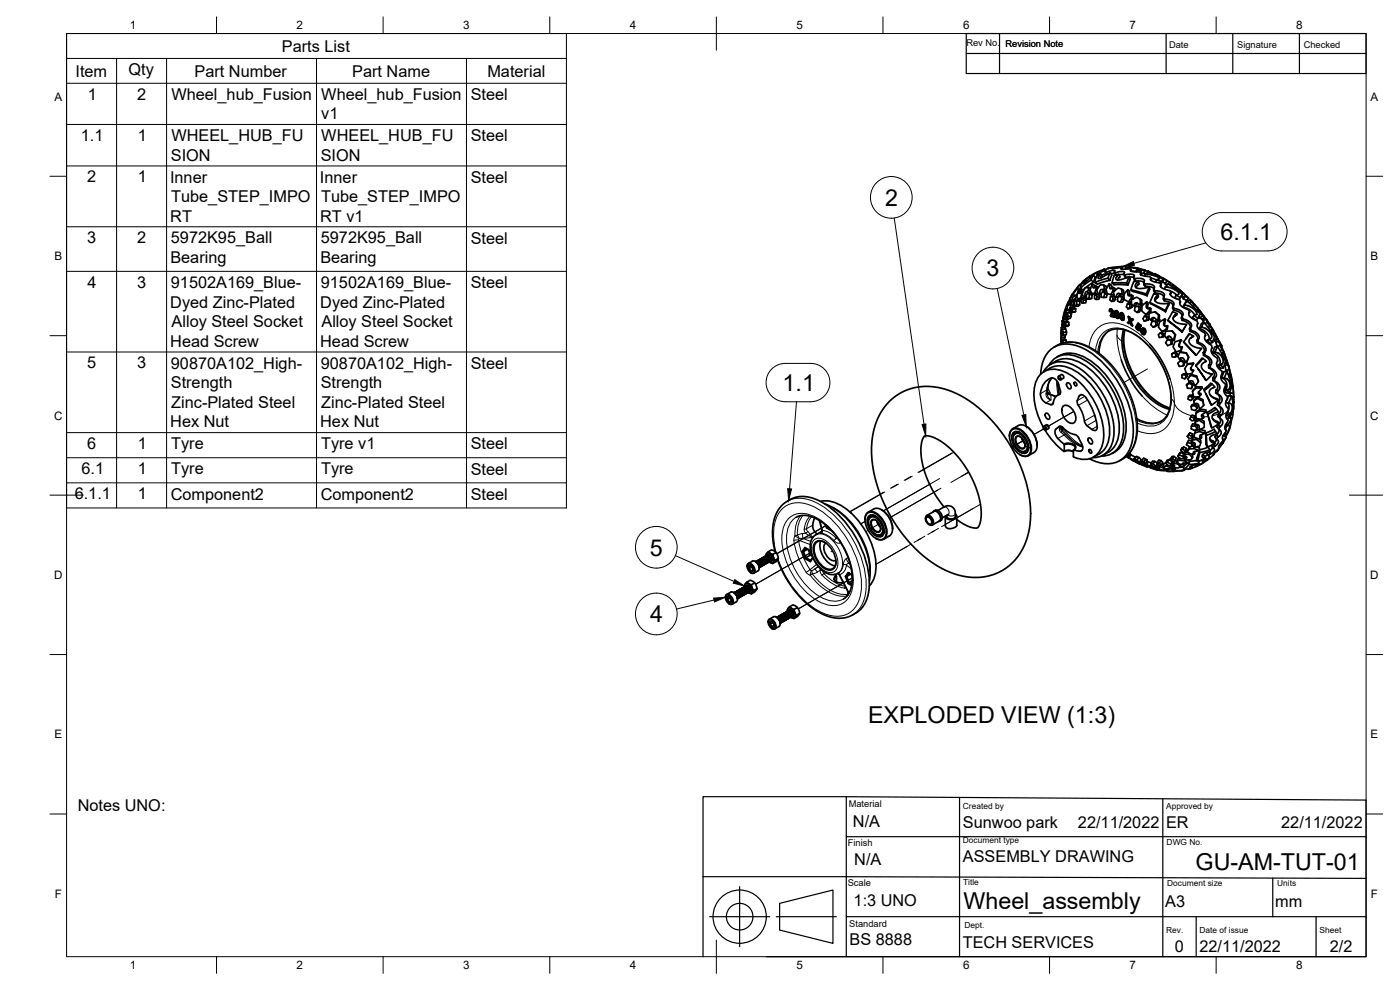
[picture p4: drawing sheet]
<svg xmlns="http://www.w3.org/2000/svg" width="420mm" height="297mm" viewBox="0 0 420 297" stroke-linecap="round" stroke-linejoin="round" font-family="sans-serif">
<defs><g id="words">
<g font-size="7">
<text x="265.6" y="61.8">2</text>
<text x="366.3" y="72">6.1.1</text>
<text x="296.1" y="82.9">3</text>
<text x="234.9" y="117.3">1.1</text>
<text x="195" y="166.7">5</text>
<text x="195.1" y="186.7">4</text>
<text x="260.5" y="216.9">EXPLODED VIEW (1:3)</text>
<text x="358.8" y="261">GU-AM-TUT-01</text>
<text x="289.2" y="272.6">Wheel_assembly</text>
</g>
<g font-size="4.9">
<text x="84.6" y="15.5">Parts List</text>
<text x="22.7" y="23">Item</text>
<text x="38.6" y="22.5">Qty</text>
<text x="58.4" y="23">Part Number</text>
<text x="105.7" y="23">Part Name</text>
<text x="146.3" y="23">Material</text>
<text x="26.3" y="29.9">1</text>
<text x="41.2" y="29.9">2</text>
<text x="51.4" y="30">Wheel_hub_Fusion</text>
<text x="96.4" y="30">Wheel_hub_Fusion</text>
<text x="96.4" y="35.8">v1</text>
<text x="141.3" y="30">Steel</text>
<text x="24.3" y="42.3">1.1</text>
<text x="41.3" y="42.3">1</text>
<text x="51.4" y="42.3">WHEEL_HUB_FU</text>
<text x="96.4" y="42.3">WHEEL_HUB_FU</text>
<text x="141.3" y="42.4">Steel</text>
<text x="51.3" y="48.2">SION</text>
<text x="96.3" y="48.2">SION</text>
<text x="26.2" y="54.7">2</text>
<text x="41.3" y="54.7">1</text>
<text x="51" y="54.8">Inner</text>
<text x="96" y="54.8">Inner</text>
<text x="141.3" y="54.8">Steel</text>
<text x="51.4" y="60.7">Tube_STEP_IMPO</text>
<text x="96.4" y="60.7">Tube_STEP_IMPO</text>
<text x="51.1" y="66.5">RT</text>
<text x="96.1" y="66.5">RT v1</text>
<text x="26.1" y="72.9">3</text>
<text x="41.2" y="72.9">2</text>
<text x="51.3" y="73.1">5972K95_Ball</text>
<text x="96.3" y="73.1">5972K95_Ball</text>
<text x="141.3" y="73.1">Steel</text>
<text x="51.1" y="78.9">Bearing</text>
<text x="96.1" y="78.9">Bearing</text>
<text x="26.2" y="86.3">4</text>
<text x="41.1" y="86.3">3</text>
<text x="51.3" y="86.4">91502A169_Blue-</text>
<text x="96.3" y="86.4">91502A169_Blue-</text>
<text x="141.3" y="86.5">Steel</text>
<text x="51.1" y="92.3">Dyed Zinc-Plated</text>
<text x="96.1" y="92.3">Dyed Zinc-Plated</text>
<text x="51.5" y="98.2">Alloy Steel Socket</text>
<text x="96.5" y="98.2">Alloy Steel Socket</text>
<text x="51.1" y="104">Head Screw</text>
<text x="96.1" y="104">Head Screw</text>
<text x="26.1" y="110.5">5</text>
<text x="41.1" y="110.5">3</text>
<text x="51.3" y="110.6">90870A102_High-</text>
<text x="96.3" y="110.6">90870A102_High-</text>
<text x="141.3" y="110.7">Steel</text>
<text x="51.3" y="116.5">Strength</text>
<text x="96.3" y="116.5">Strength</text>
<text x="51.4" y="122.4">Zinc-Plated Steel</text>
<text x="96.4" y="122.4">Zinc-Plated Steel</text>
<text x="51.1" y="128.2">Hex Nut</text>
<text x="96.1" y="128.2">Hex Nut</text>
<text x="26.1" y="134.7">6</text>
<text x="41.3" y="134.7">1</text>
<text x="51.4" y="134.8">Tyre</text>
<text x="96.4" y="134.8">Tyre v1</text>
<text x="141.3" y="134.9">Steel</text>
<text x="24.4" y="142.2">6.1</text>
<text x="41.3" y="142.2">1</text>
<text x="51.4" y="142.3">Tyre</text>
<text x="96.4" y="142.3">Tyre</text>
<text x="141.3" y="142.4">Steel</text>
<text x="22.4" y="149.8">6.1.1</text>
<text x="41.3" y="149.8">1</text>
<text x="51.2" y="149.9">Component2</text>
<text x="96.2" y="149.9">Component2</text>
<text x="141.3" y="149.9">Steel</text>
<text x="23.3" y="243.3">Notes UNO:</text>
<text x="256" y="248.1">N/A</text>
<text x="289" y="248.5">Sunwoo park</text>
<text x="323.5" y="248.5">22/11/2022</text>
<text x="350" y="248.5">ER</text>
<text x="384.5" y="248.5">22/11/2022</text>
<text x="256.4" y="259.5">N/A</text>
<text x="289" y="258.6">ASSEMBLY DRAWING</text>
<text x="256.2" y="271.9">1:3 UNO</text>
<text x="349.7" y="272.1">A3</text>
<text x="382.7" y="272.1">mm</text>
<text x="255" y="283.6">BS 8888</text>
<text x="288.9" y="284.6">TECH SERVICES</text>
<text x="352.6" y="285.7">0</text>
<text x="360" y="285.5">22/11/2022</text>
<text x="399.1" y="285.7">2/2</text>
</g>
<g font-size="3.5">
<text x="39" y="8.8">1</text>
<text x="89" y="8.8">2</text>
<text x="139" y="8.8">3</text>
<text x="189" y="8.8">4</text>
<text x="239" y="8.8">5</text>
<text x="289" y="8.8">6</text>
<text x="339" y="8.8">7</text>
<text x="389" y="8.8">8</text>
<text x="16.3" y="30.2">A</text>
<text x="411.3" y="30.2">A</text>
<text x="16.3" y="78">B</text>
<text x="411.3" y="78">B</text>
<text x="16.2" y="125.9">C</text>
<text x="411.2" y="125.9">C</text>
<text x="16.2" y="173.7">D</text>
<text x="411.2" y="173.7">D</text>
<text x="16.3" y="221.6">E</text>
<text x="411.3" y="221.6">E</text>
<text x="16.4" y="269.4">F</text>
<text x="411.4" y="269.4">F</text>
<text x="39" y="290.8">1</text>
<text x="89" y="290.8">2</text>
<text x="139" y="290.8">3</text>
<text x="189" y="290.8">4</text>
<text x="239" y="290.8">5</text>
<text x="289" y="290.8">6</text>
<text x="339" y="290.8">7</text>
<text x="389" y="290.8">8</text>
</g>
<g font-size="2.8">
<text x="290" y="13.9">Rev No.</text>
<text x="301.8" y="14.1">Revision Note</text>
<text x="350.8" y="14.5">Date</text>
<text x="371.3" y="14.5">Signature</text>
<text x="391.3" y="14.5">Checked</text>
<text x="254.7" y="242.3">Material</text>
<text x="254.4" y="253.9">Finish</text>
<text x="254.4" y="265.7">Scale</text>
<text x="254.9" y="278.1">Standard</text>
</g>
<g font-size="2.5">
<text x="289" y="242.9">Created by</text>
<text x="350" y="242.9">Approved by</text>
<text x="289" y="252.8">Document type</text>
<text x="350.1" y="253.6">DWG No.</text>
<text x="289" y="265.6">Title</text>
<text x="350.3" y="266">Document size</text>
<text x="383.3" y="266">Units</text>
<text x="289.5" y="278.5">Dept.</text>
<text x="350" y="279.9">Rev.</text>
<text x="360" y="279.9">Date of issue</text>
<text x="396" y="279.9">Sheet</text>
</g>
</g></defs>
<!-- layer: Visible -->
<g fill="none" stroke="#000" stroke-width=".51">
<path d="M337.3 80l-1.9 .1M318.6 98.3h1v.4M318.8 96.2l-.1 1.6 .2 .2 .4-1.3M318.8 97.9v.4M318.9 98.8l.2 .9-.1 .9a1.49 1.49 0 0 1-.3-1.6zM318.9 98.8l.9-.1 .3 .9-1 .1M318.9 96.2v.2l.1-1.1 .3 1.4M319 95.3h.3M319.2 95.5h.1M319.3 96.7h.1M319.5 96.5l1.2 .2M319.6 98v.3"/>
<path d="M319.6 98h-.6M319.8 95.2l-.2 .7M319.8 92.7l.6 .1M319.9 97.7l-.1-.9-.3-.3-.1 .8 .2 .7M319.9 97.7l-.3 .3M320 93.8h.4l.1 1.1-.2 .7-.4-.6zM320 95.2h-.2l-.2-.3 .2-1.1a.64 .64 0 0 0 .1-1l-.4 .9a2.11 2.11 0 0 0-.1 2.1l1.1 .1 .2-.3M320.1 99.6l-.1 .8-1 .2M320.1 93.1h.5M320.1 95.9l.1 .6M320.4 93.8l.9 .1 .2 1h-1M320.6 90.9l.2 .5 .3-.9 .1 .3a2.58 2.58 0 0 1-.6 2.4l-.3-.6z"/>
<path d="M320.6 90.9l.4 .2M320.6 93.2h.8M320.7 96.7l.1 .8-.9 .2M320.7 96.7l-.9 .1M320.8 97.5l-.2 .4-1 .1M321 91l-.5-.3-.5 1.1-1 3.4 .3 .1M321 90.1l-.5 .6M321.1 93.2l-.3 .7M321.1 90.5l.4 .1M321.1 93.2h.1M321.2 92.3h1.3l.3 .4M321.3 90.9h.2"/>
<path d="M321.5 94.9l-.3 .6-.9 .1M321.6 88.6l-.6 1.5M321.8 91.7l.9 .1M321.9 93.6v-.9l-.3-.4-.3 .6 .2 .8M322.2 91.8v.5M322.2 91.2l-.1-.5 .2-.7a.89 .89 0 0 0 .2-1.5l-.1 .2a2.58 2.58 0 0 0-.8 2.8l.2 .2M322.2 91.2l.3 .1M322.2 91.2l-.4 .5M322.5 88.5l.7 .3M322.7 90l.4 .3 .1 1.1M322.7 90l1.3 .4M322.7 90a1.56 1.56 0 0 0 0 1.9l.5-.5"/>
<path d="M322.8 93.5l-1.3 .2 .4-.1M322.8 92.7v.8l-.9 .1M322.8 92.7h-.9M322.9 89.3l.4 .1M323.1 90.3l.9 .1M323.3 88.1l-.4 .6M323.6 87.2l.3 .8 .5-.8 .1 1.2a1 1 0 0 1-1 1.3l-.2-.3a1.26 1.26 0 0 1 .1-1.6zM323.6 87.2l.7 .3M324 85.5l-2.4 3.2 .4-.7M324 90.4v1h-.8M324 91.4l-.4 .5h-.9M324.2 87.1l-.8-.6-.2 .1-2.2 3.5 .6 .3"/>
<path d="M324.2 87.1l-.2 .2M324.4 86.6l-.2 .5M324.4 85.6l-.4-.2-.6 1.1M324.4 89.9l.4-.4 .3 .6-.1 .8M324.4 89.9l-.8-.1-.3 .3M324.4 89.9l.1 .9M324.4 87.2l.7 .3M324.5 90.9h.5M324.6 87.8l.3 .1M324.8 89.5l.9 .1 .3 .5M325.1 84.5l-.9 .9M325.1 90.1h.9"/>
<path d="M325.2 89.1l.9 .1M325.3 89.1v.3l-.9-.1M325.3 89.4l-.1 .1M325.7 86.4l2.5-1.7-.8-.7-3.2 2.5 .9 .5 .4-.5M325.7 88.8l-.5 .3M325.7 84l-.7 1.1 3.2-2.5-.7 1.4M326 88.8l-.4-.3 .3-.9a.89 .89 0 0 0 .8-.6 .89 .89 0 0 0-.3-.9l-.8 .4-.8 1.7 .4 .9M326 90.1l-.2 .8h-.8M326.1 84.4l-.4-.4a3.4 3.4 0 0 0-1.5 2.5M326.3 83.4l-1.3 1.1M326.4 86.1l.9 .5M326.5 87.8l-.5 .9 .1 .5 .1 .5 .6-.2"/>
<path d="M326.8 87.1l.5 .2M326.9 83.1l.3-.3-2.1 1.6M327 88.3l.8 .2M327.3 83.3l-.4-.2 .3 .3M327.3 87.6l-.6 .3M327.5 88.1h1.9M327.6 89.5l-1.4 .2M327.8 88.5l-.5-.4-.8-.3 .5 .5-.2 1.2M327.8 88.5l-.2 1h-.8M327.9 85.2l.2 1.2 .4-.1 .3-.5 .1 .3a2 2 0 0 1-.5 1.9l-.9 .1a2.38 2.38 0 0 1 .4-2.9zM327.9 85.2l.7 .5 .1 .3M328.2 82.6l.6 .8-.6 1.3"/>
<path d="M328.5 88.6l.5-.3a1.2 1.2 0 0 1 0 1.5 .75 .75 0 0 1-.5-1.2zM328.6 84.8l3.9-1.3 .6 .6-3.8 1.2zM328.6 88l.8 .1v-.1M328.8 85.8l.8 .5M329 88.3l.8 .1 .3 .7M329 86.5l.4 .1M329 83l-.3 .2M329.2 82.1l.4 .4M329.3 89.1h.8M329.4 82.2l2.4-1-.1 .4 .4 .8M329.5 82.6l-.3-.5 .2-.3h-.2l-2.1 1.3M330.1 89.1l-.3 .7h-.8"/>
<path d="M330.1 88.1l.1-.9 .6-.3a.52 .52 0 0 0 .7-.3 .52 .52 0 0 0-.2-.7l-.1-.3a1.09 1.09 0 0 0-1.6 .6l-.5 .8 .4 1.1 .9 .2M330.1 88.1h.3M330.2 88.1h-.7M330.3 82.1l-.7 .9v.5l1-.2 2.6-1.5-.7 1.7M330.5 83.3l.4-.4-.6-.8a2.49 2.49 0 0 0-1.7 2.4v.3M331.1 87.4a1.46 1.46 0 0 1 .2 1.8M331.1 87.4l.8 .2 .4 .7M331.1 87.4a1.3 1.3 0 0 0-.6 1.8h.8M331.2 85.4l.7 .5M331.3 80.8l.1 .1M331.4 80.8l-2.4 1-2.3 1.3M331.4 80.8v.1"/>
<path d="M331.4 80.8h.1M331.5 86.8l.5 .2M331.6 88.1l.7 .2M331.7 81.6l.6 .7M331.9 85.9l.2 .6M332 82.1l-1.4 .5M332 81.8l1.4-.6 1.1-.1 .1 .2-.2 .3 .4 .9M332 87.1l-.7 .1-.5 .5M332.3 88.3l-.3 1-.7-.1M332.5 80.5v.1M332.7 99.4l2-.7h1.4l2.1 .5 1.9 .9 2.7 1.9 1.6 1.5 2.2 2.6 1.5 2.4 1.6 3.1 .9 2.5 .6 2.8 .2 2.3-.2 2.6-.4 1.7-1.2 1.9-1.3 1.1M332.9 99.2a7.7 7.7 0 0 0-3.1 6.8"/>
<path d="M332.9 85.1l.2 1.5h.4l.4-.4a2.34 2.34 0 0 1-.4 2l-.1 .2a1.15 1.15 0 0 1-1.4-1.5zM332.9 85.1a1.49 1.49 0 0 1 .8 1.4M333.1 90l.5 .4M333.1 80.4l-.6 .1M333.1 90l.1-.9 .7-.2 .2 .9-.5 .6M333.2 81.8l.5 .8-.6 1.5M333.3 92.8l-.3 .1-.1 .5 .4 .1 .1-.3 .3 .2-.3 1.5 1.1 .3M333.3 92.8l.7 .8-.3 1.1 .6 .1M333.3 92.8h-.2M333.4 93.2l-.1 .3M333.4 92.7l.5 .4 .1 .5M333.9 94.6l.4 .2"/>
<path d="M333.9 88.9l.7 .2 .2 .7M333.9 80.4l-.3 .1 3-.1M333.9 80.4v.2M333.9 80.3l-2.8 .7 .2-.2M333.9 80.3l.1 .3M333.9 80.3h.1M333.9 86.2l.7 .3 .1 .6M334.1 89.8h.7M334.1 87l.4 .3M334.1 93.5v.7l-.4 .5M334.2 87.6l.4-.5a1.14 1.14 0 0 1 2-.2l.2 1.4-1.3-.3-.4 .6v.5a.93 .93 0 0 1-.9-1.2zM334.3 88.3l-.1 .3-.7-.2"/>
<path d="M334.3 94.8l.2 .4M334.4 81.6l.6 .9M334.5 94.7l.1 .4M334.5 82l-1 .2M334.6 95.1l-.1 .1M334.6 93.4l.5-.1 .4 .6 .2 1-.1 .6-.5-.1-.4-.5-.2-.8zM334.7 81.9l1.5-.4h1.1l.2 .3-.3 .4 .7 1.1M334.8 89.8l-.5 .6h-.7M334.8 82.5h.1M334.9 93.7l.4 .2v1.3l-.3-.7v-.8l-.1 1M335 94.6l-.1 .2 .3 .4M335 93.3l.2-.1-.5 .1"/>
<path d="M335.1 89.1l.4 .1M335.2 93.2l.4 .4 .1 .8M335.4 84l.7-.9-.4-.8-.3 .1a1.53 1.53 0 0 0-1.4 1.6l-.3 .9 .6 .5 4.3 .1-.5-.6h-4.4M335.4 80.1v.3M335.7 82.3l-.8 1.2v.3l.5 .2 1.5-.3 2.1-.7-.8 1.9M335.8 94.3l.1 .8-.3 .4M335.9 80.1l-3.4 .4M336.1 94.1l.5-.2 .5 .5 .2 1-.2 .7-.4-.1-.5-.5-.2-.6zM336.3 93.9h.4M336.3 88.8l-.3 .1a1.16 1.16 0 0 0-.6 1.5l.8 .3M336.4 95.2v-.6l.2-.3 .3 .5-.1 .9M336.5 95.2l-.1 .1 .3 .4"/>
<path d="M336.6 94.3l-.1 .9 .4 .5M336.6 80.4l-.3 .2 .3 .1h2.6l.3 .2M336.6 80.4v.3M336.6 86.7l.6 .4 .2 1.2M336.6 80.3v.1M336.6 80.4l.1 .3M336.7 89.7l.6 .1M336.7 80h1l.5 .2M336.7 80l-1.3 .1M336.7 80l.1 .8M336.8 93.9l.4 .4v.8M336.8 88.3l.5 .2-1.1-.2-.4 .3-.1 .5"/>
<path d="M337.2 98.9a18.7 18.7 0 0 0 2.7 14.2 19.8 19.8 0 0 0 11.1 9.7M337.2 82.2l.4 .3M337.3 82.3l-1.5 .2M337.3 89.8l-.4-.8-.6-.2a1.46 1.46 0 0 1-.1 1.9M337.3 89.8l-.5 .9h-.6M337.4 95v.8l-.3 .3M337.6 99l-.4 3.1 .5 3.4 1.1 3.7 1.7 3.7 1.7 2.6 2.9 3.3 3.2 2.4 2.8 1.2M337.8 80.4l.1 .3M338 92l.5 .7M338.3 91.2l.7 .1 .1 .9-.6 .5M338.3 91.2l1.3 .1h-.6M338.4 91.2l-.4 .8"/>
<path d="M338.4 83.2l-.5 .1-.3-.8 1.3-.2h1.1l.4 .3-.2 .6 .6 1.2 1.3-.1 1.2 .4M338.5 86.9l.5 .5v1.2M338.6 95l.3 .2 .3 .9 .4-.4 .4 .2-.3 .3a.58 .58 0 0 0-.1 1l.3 .6-.4-.3-.4-.8-.3 .4-.5-.3 .3-.3a.95 .95 0 0 0 0-1.3zM338.6 95l.3 .2M339 83l.2 .8-.6 1.7M339 88.6v.1M339 83.1l1.2 .1 .6 1.2M339 95.2l.3 .8M339.1 96.8l-.3 .3M339.4 87l3.5 .8a1.34 1.34 0 0 1 1.4 .9l-4.5-1.3zM339.4 80.9l.1 .5zM339.4 80.9l-.2 .3 .3 .2 2.6 .2 .4 .3-.3 .3 .2 .3 2.7 .5 .4 .4"/>
<path d="M339.4 96.5l.5 1.3M339.5 88.4l-.5 .4-.4-.2-.1-1.7-.2 .2a2.49 2.49 0 0 0-.9 2.8l1.3 .7M339.5 88.4a2.54 2.54 0 0 1-.8 2.2M339.5 88.4l.5 .3v.9l-.5-.2M339.5 81.3l1.6 .2M339.5 90.3l-.2 .4-.6-.1M339.6 95.7l.5 .1-.1 .1M339.6 91.4l.8 .4M339.7 92.2l-.5 .4-.7 .1M340 89.6v.2M340.1 95.8l-.8 .7M340.6 83.6l1.3-.1 1 .2 .6 .4-.2 .6"/>
<path d="M340.8 98.2h.4l-.1 .1M341 86.3l.2-.5 .6-.6-.1-.7h-.4a1.15 1.15 0 0 0-1.5 1.1l-.4 1.4M341.1 81.1l1.3 .2M341.1 81.1v.5M341.1 81.1l1-.3-2.3-.5-2 .1 1.2-.3 4.6 .9-1.2 .3M341.2 98.2l.2 .5M341.4 91.1l-.4 .3-.1 .5-.5-.1v-.5l.4-.4 1.5 .6-.1-.6a1.3 1.3 0 0 0-1.1-1.7l-1 .5a.77 .77 0 0 0-.5 1.2l.1 1.3h-.6M341.5 97l1 .7M341.5 98.6l.2 .1M341.6 97.8l.1 .1M341.6 91.9a.95 .95 0 0 0-1.1 .7 .95 .95 0 0 0 .7 1.1M341.6 84.5l-.9 1.1v.4l.3 .4 1.5 .2 2.5-.5-1 2.1"/>
<path d="M341.7 97.6l-.2 .2M341.8 97.9l.3 .5v.4M341.9 92.9l.6 .1-.4-1-.5-.1 .1 .2a1.15 1.15 0 0 1-.4 1.6h-.1M342.2 98.7l-.3 .5M342.2 89.8l.4 .3 .1 1.6M342.3 91.5l.4 .2M342.4 97.7l-.2 .3M342.4 82.5l.1-.6-.1 .6M342.4 81.3v.6M342.5 97.7l-1.1-.6a.53 .53 0 0 0-.3 .6 .53 .53 0 0 0 .4 .5l.2 .3-.1 .3-.8-.6 .5 .7 .6 .3 .2-.6-.6-.8 .2-.2 .6 .4M342.5 93l-.7 .7h-.6M342.5 97.6l-.1 .3"/>
<path d="M342.6 98.6h.6l.5 .4v1l-.4 .4-.5-.2-.4-.6zM342.7 99.5l.3-.5 .4 .1-.1 .6-.2 .3-.1-.1M342.8 91.7l1.4-1.2-.2 1.7 .4 .4 .6-.3a2.33 2.33 0 0 1-1.1 2.1l-.6-.6a1.83 1.83 0 0 1-.5-2.1zM342.8 98.6l.4-.2 .2 .3M342.8 99.4v.6M343.1 98.9l-.3 .8 .4 .3M343.2 84.7l.5 1.2M343.3 84.7v.8a1.43 1.43 0 0 0 1.7 .5l1.3 .6M343.5 94.9l-.5 .7 .4 .7M343.5 81.3h.1M343.6 98.6l.3 .8-.2 .5M343.6 85.2h1.4l1.1 .4 .4 .4-.2 .6"/>
<path d="M343.6 81.1l-.3 .9-.8 .2M343.7 82.3v.6M343.8 99.8l-.4 .6M344.2 95.2h.5l-1.2-.3a.74 .74 0 0 1 .8 .7 .74 .74 0 0 1-.9 .7M344.2 90.5l.3 .4-.1 1.3M344.4 92.2l.1 .4M344.5 81.5l-.9-.4-.3 .9 .6 .2M344.5 81.4l-.2 .4M344.7 96l-1.3 .3M344.7 96l-.6 .1M344.7 95.2v.8M344.7 81.4h-.2l1.5 .8"/>
<path d="M344.8 95.5v-.8a.71 .71 0 0 1 .2-.8 .71 .71 0 0 1 .8-.1l1-.2a1.68 1.68 0 0 1 .7 2.4v.3l-1-.9-.5-.1-.4 .3-.1 .5M344.8 95.5l.7 .6M345 93.4l.4 .1M345 86.1l.1 .7-.8 1.9M345 92.3l.4 .3v.9M345.1 90.8l4.6 2.3 .1 .4-4.4-2.3zM345.4 93.5l-1 .9h-.5M345.4 83.4l-.2 .4 .3 .4 2.6 .7 .4 .5M345.5 83.4l1.5 .6M345.5 83.4l-.1 .7M345.5 83.4h-.1M345.8 96.4l1.4 .1-.4-.1v.3a1.06 1.06 0 0 1-.7 1.4v.1"/>
<path d="M345.8 96.4l-.1 .3a.95 .95 0 0 0 .4 1.5M345.8 96.4h1M345.9 82v.2M346.2 86.7l.4 1.2M346.3 86.6l-.1 .8 .4 .5 1.7 .3 1 .7M346.4 82.2v.1M346.4 95.4l-.4 .2-.1 .5h-.4M346.4 82.2h.1M346.5 82.1l2.6 1.5M346.5 82.1l1.5 .8M346.5 82.1l-.1 .2M346.6 87.3l1.2 .1 1.2 .4 .4 .6-.2 .6"/>
<path d="M346.6 93.5l1.4 1.2-.3-.2M346.7 90.3l.2-.5 .7-.7v-.6l-.3-.1a.87 .87 0 0 0-1-.2 .87 .87 0 0 0-.5 .9l-.7 1.7M347 84l1.4 .4M347 84l-.1 .7M347 83.9l1-.4-1.6-.8-2.7-.4 1-.6 4.6 2.1-.9 .6M347.2 96.5l.2 1M347.4 97.5l-1.3 .7M347.4 97.5h-.4M347.5 96.3h.4M347.6 82.7l-.1 .2M347.6 88.5l-1 1.1v.5l.2 .4 1.5 .6 2.5-.1-1.1 2.2M348 96.6l1.6-.9-.4 1.8 .5 .4 .5-.2v.3a2 2 0 0 1-1.4 1.5l-.6-.7a1.68 1.68 0 0 1-.2-2.2z"/>
<path d="M348 94.6l-.1 1.7M348.3 99.9l.3 .2a.65 .65 0 0 1 0 1.1h-.7l-.3-.8M348.3 99.9l.4-.1 .7 .4-.5 .1M348.3 99.9l-.6 .5M348.4 84.4l-.2 .6M348.4 85.4l-.1 .6 .4 .4 2.4 .8M348.4 85.4l-.1 .6M348.5 85.4h-.1M348.5 85.4l-.2 .6M348.9 84.6l.8 .6M349.2 83.6l2.2 1.3-.4 .6M349.2 83.6l-.1 .1"/>
<path d="M349.2 89.1l.3 .6-.1 .6M349.2 83.6l.5 .2M349.2 89l-.1 .7a1.01 1.01 0 0 0 1.2 .8l1.2 .4 .6 .9M349.3 83.8l-.4 .9-.6 .4M349.5 89.7l1.3 .2 1 .5 .5 .7-.2 .7M349.6 95.7l.2 .2-.3 1.6 .3 .4M349.7 86.1l-.2 .7M350 98.8h.3M350.1 84.1l1.2 .8M350.2 84.3l-.5 .9 .6 .2M350.2 97.7l.3 .1-.2 1M350.3 98.8l-1.5 .7"/>
<path d="M350.5 96.1l4.3 3.3v.2zM350.8 91l-1 2.5M351.1 87.2l.3 .6M351.1 87.3l2 1.2M351.4 87.8l-.2 .5zM351.4 87.8l-.2 .5 .4 .5 2.4 1.1 .3 .7M351.7 99.3l1.1 1.2-.2-.1M351.9 85.3l2.6 2.1M351.9 85.3l-.4 .5M352 91.8l-.1 .6a1.57 1.57 0 0 0 1.6 1l1 .8 .3 .7M352 91.8l.3 .8-.1 .5M352.1 95.7l.2-.5 .8-.7 .2-.4-.4-.2a.83 .83 0 0 0-.9-.3 .83 .83 0 0 0-.6 .9l-.9 1.6"/>
<path d="M352.1 85.6l-.3 .4M352.1 91.8h.1M352.3 92.6l1.3 .2 1 .6 .4 .7-.2 .8M352.9 88.6l1.3 .7M352.9 88.6l-.3 .7 .5 .3M352.9 88.6l.8-.3-.2-.7-1.8-1.1-2-.4 .4-.5a.39 .39 0 0 1 .2-.4 .39 .39 0 0 1 .4 .1l4.2 3-.7 1M353.1 86.4l-.2 .3M353.3 94.1l-1.2 1.1v.5l.2 .5 1.7 .9 2.2 .2-1.4 2.1M354.1 90.9l.2-.3-.2 .4M354.2 89.3l-.3 .6M354.2 90.6l-.1 .5 .3 .6 1.5 1a1 1 0 0 1 .9 1.2M354.5 87.4l-.3 .3"/>
<path d="M354.5 88.8l.6 .9M354.6 87.5l2 1.9a1 1 0 0 1-1-1zM354.6 87.5l-.3 .3M354.7 87.7l-.2 .3M354.8 94.9l-.3 .5a1.61 1.61 0 0 0 1.5 1.2l1.1 .9v1M354.8 94.9l.2 .8-.2 .4M354.8 94.9h.1M354.9 88.3l-.9 1.4M355 95.7l1.6 .6 .9 .8 .1 .8-.6 .7 .2 .8 1.1 .5 .9 .8 .3 .7-.3 .7M355.1 89.7l.9 .5M355.5 91.5l-.5 .6 2.2 .9 1 1 .3 .6M355.6 98.1l-.8 1.5"/>
<path d="M355.7 88.9l-.6 .8M356 90.2l.1 .1M356.2 90.3l-1.2 1.8M356.7 89.5l-.7 .7M357 93.7l-.2 .6 .2 .5 1.5 1.2a1.24 1.24 0 0 1 1 1.1M357 93.7l-.1 .1M357 93.7h.1M357.1 89.9h.1M357.1 89.9l-.7 .6M357.1 89.9l2.5 2.7-1.9-1.8zM357.1 89.9l-.6 .6M357.3 98.3l.2 .9-.3 .2"/>
<path d="M357.3 90l.3 .3M357.5 99.2l1.3 .4 .7 .7 .4 .7-.3 .9M357.5 90.5l-.5 .5M357.6 90.3h-.1M357.6 90.3l.4 .5M358.4 94.7l1.1 .8-.6 .6-1.1-.9zM358.5 91.6l-.4 .4M358.8 94.5l.4-.6-.6-.9-1.8-1.2-1.3-.3 .7-1.2 3.9 3.8-.6 1.4M358.8 94.5l-.4 .2M359.4 97.1l-.1 .7 .2 .5 1.4 1.2a1.22 1.22 0 0 1 .9 1.2M359.5 92.7l.2 .1M359.6 92.6l-.5 .4"/>
<path d="M359.7 92.8l1.8 2.4a1.32 1.32 0 0 1-.9-1.2zM359.7 92.8l-.5 .3M359.7 92.8l-.4 .4M359.9 93.2l-.3 .3M359.9 94.8l.2 .6M360.1 95.4l.6 .4M360.5 98.2l-.6 .4 1.8 .9 1.1 1.3 .1 .8-.7 .6 .7-.4 1 .9M360.8 95.8l.5 .9M360.8 94.9l-.7 .5M360.9 96l.8-.6 .5 .7M361.2 96.6l-.7 .6-.6 1.4M361.5 95.2l-.8 .6"/>
<path d="M361.9 95.7l-.8 .6M362 95.8l.4 .5M362.2 96.1l.5 .8M362.3 96.7l-.6 .4M362.7 96.9h.1M362.9 97.2l.2 .2-1.2-1.7 .4 1 1.6 2.1M363.1 97.4l.8 1.4M363.1 97.9l-.5 .3M363.9 98.8l.2 .4M363.9 98.8l-.6 .4M364 99.1l1.5 2.7a1.02 1.02 0 0 1-.7-1.2zM364 99.1l-.5 .4"/>
<path d="M364.2 99.8l-.3 .2M312.3 112.3a8.6 8.6 0 0 1 6.1-8.9 13.4 13.4 0 0 1 10.6 3.7 30.6 30.6 0 0 1 11.1 23.5 8.3 8.3 0 0 1-6.4 8.4 10.7 10.7 0 0 1-6.7-1.3M313.1 111.6a6 6 0 0 1 8.1-2.5 23.5 23.5 0 0 1 12.5 15.7 12.2 12.2 0 0 1-1.3 10.7 5.5 5.5 0 0 1-4.4 1.8M313.4 111.5a7.5 7.5 0 0 1 9.1-.3 22.8 22.8 0 0 1 10.5 19.4 6.8 6.8 0 0 1-3 5.5M314.3 118.1h.1M314.5 117.9l2.4 1M314.8 118.1l.1 .1M314.8 109.6a6.5 6.5 0 0 1 8.9-2.5 25 25 0 0 1 12.9 16.5 13.5 13.5 0 0 1-1 10.8 5.8 5.8 0 0 1-5.1 2.4M315.7 113.4l-1.1 2-.3 2.7M316.4 104.2l2.5-1.3 2.5-.3 2.8 .4 2.9 1.3 2.9 1.8 2.8 2.5 2.3 2.8 2.4 3.6 1.7 3.5 1.4 4.1 .7 4.3v2.7l-.5 2.7-1 2.5-1.5 1.9-2.3 1.5M316.9 108.4l-1.6 .9M316.9 108.4a8.2 8.2 0 0 1 8.5 1.1 24.6 24.6 0 0 1 10.5 19.6 7.6 7.6 0 0 1-4.8 7.5"/>
<path d="M317.1 107.2a7.8 7.8 0 0 1 8.5 0 25.7 25.7 0 0 1 12.4 21.5 8.2 8.2 0 0 1-3.5 6.9M317.4 114.6l.5 3.7M317.6 113l.6 .1 .2 .8-.6-.2zM317.7 112.9l1-.5 .6 .7-.2 .4M317.7 113.4l.1 .3zM317.9 118.3a3 3 0 0 0-1.9 2.9l-.4 .3-1.7-.6M318.2 118.1l-.8 .4M318.2 117.3l-.5-1.9a2.13 2.13 0 0 0-1.6-1.9 2.13 2.13 0 0 0-2.3 1 4.9 4.9 0 0 0-1.1 5.2l1.2 1.2M318.2 117.3l.1 .7-.4 .3M318.4 101.3h.1M318.6 102.4l-.2-1.1 .1 1.8M318.6 102.4v.6"/>
<path d="M318.7 102l1.2-.1-1 .2M318.7 100.5v.8M318.7 102.4h-.1M318.7 102.9v-.9l.2 .1 .3 .8M318.8 102.8v.1M318.9 100.5h-.3l-.1-.3v-1.9l-.1 3M319.1 101.3h.3M319.1 113.5l-.8 .5M319.4 101.3h.1M319.4 101.3l.1 .6M319.6 101.2l-.7 .1M319.7 100.5l-.1 .7-1.2 .1"/>
<path d="M319.9 101.9l.1 .8M320.1 102.7h.1M320.3 114.9a1.16 1.16 0 0 1 1 1.7 1.16 1.16 0 0 1-1-1.7zM322.3 114.7l.7 .2 .1 .8-.6-.2zM324 118.7l.4-.3 .7 .2a15.8 15.8 0 0 1 4.1 10.1l-.6 .5-.9-.4a4.1 4.1 0 0 1-2.1-2.1 14.8 14.8 0 0 0-2.3-5.8v-.7zM336.5 108l1.2 2.9 1.6 3.2 3.5 4.8M345.1 103.3l2.1 2.6 1.5 2.3 1.4 2.8 1.1 2.8M349.4 100.2l-.2 .8-.5 .2M349.5 100.8l.2-.9a.52 .52 0 0 1 .2-.6 .52 .52 0 0 1 .6 0 1.62 1.62 0 0 1 2.1 1.1l-.4 1.8-1.2-1.3-.6 .1-.3 .5M349.5 100.8l.7 .7M350.4 101.9l1 .3M350.4 101.9l-.6 .9 .7 .9a1.03 1.03 0 0 0 .9-1.5"/>
<path d="M350.4 101.9l.4-.1 .9 .3-.3 .1M350.9 100.9l-.4 .5-.4 .1M351.6 106.2l.2 .9h.2a.54 .54 0 0 0 .6 .1 .54 .54 0 0 0 .3-.6l.1-.2-.6-.6 .3-.2 .6 .6-.3 .2M351.7 102.1l.1 1.1-.4 .1M352.4 105.8l-.8 .4M352.4 102.1l-.2 .1M352.6 102.6l1.8-.6-.6 1.7 .4 .5h.5a1.81 1.81 0 0 1-1.8 1.4l-.8-1.6zM352.7 105.6l-1.1 .6M352.8 100.4l-.4 1.7M353.3 106.2l-.3 .7-.4 .3M353.4 109l1.1-1 1 .5-.5 1.3-1.1 .1zM354.1 105.7l-.2 .5a1.11 1.11 0 0 0 .1 1.6"/>
<path d="M354.1 105.7l.7 .1a1.58 1.58 0 0 1 1.7 .8 1.58 1.58 0 0 1-.3 1.9l-.2 .4-1.1-1.5-.6 .1-.3 .4 .4-.5M354.1 105.7l.2-.1 1.7 .3M354.2 108.2l1 .5M354.4 102l-.5 1.6 .3 .5 .5 .1M354.9 104.1l-.6 1M355.2 102.6l3.8 4zM355.5 108.5l-.2 1-.3 .3M355.5 112.4l.6 .7-.2 .1a.62 .62 0 0 1-.7 .4 .62 .62 0 0 1-.5-.6v-.4M355.5 112.4l.4-.4-1.2 .6M355.6 112.4l-.9 .2M355.9 112l.5 .7-.3 .4M356 105.9l.7 1.3"/>
<path d="M356 105.9v.1M356.3 109.4l1.9-.3-.9 1.5 .2 .5 .7 .1a1.51 1.51 0 0 1-1.8 1.1h-.2l-.7-1.7zM356.4 112.7l-.8 1M356.5 113.7l.4 .9M356.7 119l-.2 .7 .8 .5 .6-.5-.4-.7M356.7 119h.9M356.7 107.3l-.7 1.6M357 114.4l-.2 .2M357 100.1l-1.8 2.5M357 115l.3-.4-1.2 .9M357 115l.9 .6M357.2 101.5l1-.6-.3-.2a.83 .83 0 0 0-.9-.4 .83 .83 0 0 0-.7 .7l-.4 .7"/>
<path d="M357.3 114.6l.8 .7-.3 .6a.74 .74 0 0 1-1.2 .6h-.2l-.3-1 .9-.5M357.3 112.6l-.8 1.1M357.3 112.6l.7 .2a1.68 1.68 0 0 1 1.7 1.7l-1.1 1.4-.7-1.5-.6-.2-.5 .4M357.4 110.3l.1 .5 .7 .2v.2M357.4 112.3l-.1 .3M357.5 112.3l-.9 1.2M357.5 112.3l1.6 .6M357.5 119l.3-.4 .4 .7-.3 .4M357.9 118.6h-.8l-.4 .4M357.9 117.4a2.4 2.4 0 0 1 2.7-1h.2l-1.2 1.4 .2 .5 .6 .1a1.91 1.91 0 0 1-2.2 .6zM358.1 115.3l-.6 1.3M358.2 100.9l-1.2 .9-.2 .7 .3 .6 1.5 1 2 .4-1.6 2.1"/>
<path d="M358.2 109.1h-1.7l-.2 .3M358.9 116.4l.1-.4-1.1 1.4M359 116l1.7 .1 .1 .3M359.1 113.2v-.3l.6 1.6M359.3 119.5l-1.1 .9M359.3 119.5l1.7 .8v.3a1.07 1.07 0 0 1-.5 1.8l-.5 .4-.5-1.6-.6-.1-.5 .2M359.3 119.1l-1.1 1.3M359.4 119.2l-.1 .3M359.5 119.2l1.4 .7M359.5 110.6l2.5 3.5-3.1-4.4 1.2-1.5a.88 .88 0 0 1 .9-.6 .88 .88 0 0 1 .8 .6l.3 .2-1.1 .6-.4 .5 .2 1.2 1 .9 2.1 .7-1.9 1.8M359.5 101.9l-.3 .3a1.32 1.32 0 0 0 1.2 1.3l1 1.3-.3 1M359.5 101.9l.2 .9-.4 .2"/>
<path d="M359.7 102.8l1.2 .5 .8 .9 .2 .8-.3 .6M359.7 117.6l.2 .3 .5 .1v.4M360.9 119.9l.4 1.7M360.9 119.9l.1 .4M361 107.5l-2.1 2.3M361.1 105.8l.5-.2zM361.1 105.8v.1a1.49 1.49 0 0 0 1.1 1.3l.9 1.3-.3 1M361.5 105.7l.1 .9h-.4M361.6 106.6l1.1 .5 .8 .9 .1 .9-.3 .6M361.7 100.7l-.2 .5 .1 .6 .5 .8 .9 .6a1.2 1.2 0 0 1 .8 1.2M361.8 100.7h-.1M361.9 118.1l1.7 3.5-1.9-3.8a.88 .88 0 0 1-.4-.9 .88 .88 0 0 1 .8-.7l.6-.6a.79 .79 0 0 1 .8-.5 .79 .79 0 0 1 .7 .6l.4 .4-1.4 .9-.3 .5 .1 .7 1.1 1.2 1.6 .5-2.1 1.7"/>
<path d="M362.3 102.1l.9 .9 .7-.3M362.7 109.5v.1a1.17 1.17 0 0 0 .8 1.3l.9 1.2v.6l-.3 .6M362.8 109.5h.4M362.8 109.5h.5M362.8 112l1.1 .3M363 101.8l.7-.7-.4-1.2-1.3-1.2-1.5-.5 .7-1.6 3.3 4.3-.6 1.8M363.2 109.5v.9h-.4M363.2 110.4l1 .6 .7 .9 .2 .7-.5 .8M363.3 109.5h-.1M363.3 118.6l2.4 1.3M363.7 104.5l-.2 .5 .1 .8 1.2 1.3a1.05 1.05 0 0 1 .6 1.2l-.3 .6v.5l.4 .9 .7 .7a.98 .98 0 0 1 .6 1.2M363.8 115.2l-2.4 2"/>
<path d="M363.8 104.4l-.1 .1M364 113.3l.6 .1zM364 113.3v.9l1 .7 .4 .8v.6l-.4 .7M364.2 102.1l.4 .2M364.2 102.1h.1M364.5 114.3l.9 .6 .6 .7 .1 .9-.5 .8M364.6 113.5l-.1 .8-.5-.1M364.6 105.6l-.7 .2 1.5 .9 .7 1.2 .1 1.1-.6 .6 .8-.1M364.7 102.2l.2 .6M365 117.1l.6 .2zM365 117.1a.92 .92 0 0 0 .4 1.2l.7 1.1-.1 .7-.4 .6M365 101.7l-.8 .4"/>
<path d="M365.3 103.8l-.8 .4-.6 1.6M365.4 118.2l.9 .6 .4 .8-.1 .9-.4 .5M365.5 117.3l-.1 .9-.6-.3M365.5 101.8l-.9 .5M365.5 101.8l.5 .8M365.5 101.8h.1M365.6 109.6l.7 .9M365.8 102.3l-.9 .5 .3 1.1M365.8 102.3l.3 .6M366 102.6h.1M366 102.6l.3 .7M366.1 103.6l-.7 .4"/>
<path d="M366.4 109.5l.7 .9M366.5 103.7l.1 .3-.8-1.7 .3 1.3 1.2 2M366.6 104l.7 1.6M366.7 109.2l.4-.7-.3-1.3-.9-1-1.3-.6 .7-1.8 1.6 2.8a3.3 3.3 0 0 1 .2 3.8M366.7 109.2l-.3 .3M366.8 105l-.6 .2M366.8 112.2l-.4 .6 .1 .9 .4 .7 .9 .8-.1 .9M367.1 110.4l-.8 .1M367.2 105.7l.2 .3-.6 .3M367.3 105.6l-.7 .3M367.3 113.4h-.8l1.1 .5 .6 1.1v1.2l-.7 .8M367.5 106l.1 .3a4.1 4.1 0 0 1 .7 2.6l-.2 .1-.6-3-.7 .3 .6-.2"/>
<path d="M367.5 109.3l.1 .3M367.5 117l.5 .9 .9 .1M367.5 117l.9 .2M367.6 106.9l-.4 .1M367.6 109.6l.3 1.5M367.7 116.1l-.4 .7v.7l.5 .9 .6 .6-.1 .8M367.7 116.1h.1M368.1 109l-.5 .1M368.2 111.4l-.9 .1-.8 1.9M368.3 119.9l-.5 1.3 .3 .8 .6 .6-.2 .8M368.3 119.8v.1M368.4 108.7l.2 .8"/>
<path d="M368.4 119.5l.3-.8 .9 .1-1 2.1-.7-.2M368.4 117.2l.5 .8M368.6 109.4l.8 3.2-.6-1.7zM368.6 109.4l-1 .2M368.6 109.5h.1M368.7 109.5v.3M368.7 116.8l.5-.9-.2-1.2-.6-.9-1.1-.4 .9-2 .7 1.8a4.4 4.4 0 0 1 .6 3l-.6 1.8M368.7 116.8l-.3 .4M368.8 113l.7-.1 .3 3.4 .2-.5-.5-2.8M368.8 110.9l-.9 .2 .1 .3M369.1 117.5v.5M369.2 112.2l-.6 .1"/>
<path d="M369.4 112.6l-.6 .2 .4-.1M369.5 113.1l-.6 .1M369.6 118.8l.4 1.6a5.9 5.9 0 0 1-.9 4.6M369.6 114.1h-.3M369.7 119.2h.5M369.9 119.9h.4M370 116v.3M370.1 116.3l.2 2.9-.6 .1M370.1 116.4l.2 2.8M370.1 116.3h-.6h.3M370.1 119.3l.2 1.6v-.5M370.1 118h-1l.1 .8"/>
<path d="M266.8 120.6l3.3-2.6 3.8-1.6 2.2-.4 2.5-.1 4 .6 4.9 1.8 4.5 2.8 4 3.3 3.7 4.2 3.4 5 2.8 5.4 2 5.6 1.2 5.7 .2 5.4-.9 5.1-1.7 4.3-1 1.6-1.6 1.9a17.1 17.1 0 0 1-19.6 2.8l-3.3-1.7-3.1-2.1-3-2.6-2.5-2.6-2.3-2.9-2.8-4.2-2.2-4.2-1.6-4-1.7-6.7-.4-4.4 .1-3.7 .6-3.3 1.2-3.5 1.5-2.7zM302.9 130.9a2.05 2.05 0 0 1 1-2.2 2.05 2.05 0 0 1 2.4 .2 6.7 6.7 0 0 1 3 7 2.01 2.01 0 0 1-3.1 .6M303.5 129.1a2.33 2.33 0 0 1 3.3 .4 6.5 6.5 0 0 1 2.3 6.4 1.9 1.9 0 0 1-2.9 .6 6.5 6.5 0 0 1-3-6.9zM304.2 129.7a2.3 2.3 0 0 1 3 .9 4.8 4.8 0 0 1 1.3 4.8 1.75 1.75 0 0 1-2.8 0 5.1 5.1 0 0 1-1.8-5.3zM304.3 130.4a1.82 1.82 0 0 1 2.8 .7 3.2 3.2 0 0 1 .6 4.3 3.2 3.2 0 0 1-3.5-2.7 2.69 2.69 0 0 1 .1-2.3zM304.5 130.2l-.4 .4M304.6 129.5l-.5 1.3M305 131a1.9 1.9 0 0 1 2.5 1.6 1.16 1.16 0 0 1 .1 1.5 1.16 1.16 0 0 1-1.4 .4 2.75 2.75 0 0 1-1.2-3.5zM305.3 129.5l.2 .2M305.6 127.7l-1.7 1M305.6 127.7a4.1 4.1 0 0 1 4.7 2.7 4.1 4.1 0 0 1 0 5.4M306 129.7h-.6l-.8 .4-.2-.3"/>
<path d="M306.2 131a.95 .95 0 0 0-1.2 .2 .95 .95 0 0 0-.1 1.1 2.11 2.11 0 0 0 2.5 2l.3-.7M306.6 131.3l.5 1.2 .5 .6M306.6 131.3l1 1.8M306.9 135.5l1.3 .2M307.5 135.5l-.5 .1M307.6 135.4l.3 .4M308 127.9v.1M308 127.9a7.1 7.1 0 0 1 3.3 5.6M308.2 135.1l-.5 .3M308.5 134.8l.1 .3M308.7 134.4l-.5 .7M310.3 135.8l-1.7 .9"/>
<path d="M311.2 133.5v.1M313.1 128.1a17.5 17.5 0 0 1-2.1-13.8 5.6 5.6 0 0 1 7.5-3.1 21.2 21.2 0 0 1 11.6 13 14.5 14.5 0 0 1 .2 10.7 5.7 5.7 0 0 1-8.2 2.1v-1.9l.7-.7-.1-.6-.6-.5-1-.3-1.8 .3 .1 .2 1.6-.3 1.1 .4 .6 .7-.3 .6M313.1 128l.7 .2 .1 .8-.6-.2zM313.2 128.5l.2 .2zM313.6 129a22.7 22.7 0 0 0 5.7 6.4M313.9 124a1.16 1.16 0 0 1 1 1.8 1.16 1.16 0 0 1-1-1.8zM314 127.5l-.8 .5M314 127.5l.7 .3v.8M314.7 128.6l-.9 .5M316.9 128.7a2.74 2.74 0 0 0 1.3 3.6l1.1 .9M317.9 128l-1 .7M317.9 128l.5-.1a10 10 0 0 0 4.8 2.8l.5 .6a6 6 0 0 1 1.3 3.1l-.2 .7-.7 .3"/>
<path d="M318.7 128.1l-.1 .5M318.9 122a1.8 1.8 0 0 1 2.8 .7 3.2 3.2 0 0 1 .6 4.2 3.2 3.2 0 0 1-3.4-2.6 2.65 2.65 0 0 1 0-2.3zM319.4 135.4l-.1 .1M319.4 133.5v1.9M319.6 135.3l1.2-.1 1.3 .3-1.2-.4-1.5 .3M322.3 134.9l1.8 .5M323.1 133.1l1.8 .9M326.7 131.4a1.16 1.16 0 0 1 1 1.8 1.16 1.16 0 0 1-1-1.8zM326.8 134.9l.6 .2 .2 .8-.6-.2zM329.9 136.2l-1.7 1M334.5 135.6l-.7 .5M338.1 136.9l.7 .5-.8-.4"/>
<path d="M338.2 136.8l.4 .2M338.4 136.6l.2 .4M338.8 137.3l1.3 .9M338.8 137.3l3.3 1.9M338.9 137.3l-.1 .1M339.1 135.9l.2 .3M339.1 136.4l.3 .2M339.3 136.2l-.7 .8M340.1 138.2l1.6 .9M340.5 137.7l.2 .5 1 .6 .3-.1M340.5 137.7l.7 .3 .7 .7M340.5 137.7l.6-.7 .7 .3-.6 .7"/>
<path d="M340.7 137.2l-.6 .8M340.7 137.2l.1 .1M340.7 137.2l-1.3-.7-.6 .8M341.2 125.6a8 8 0 0 0 7.3 .8M341.5 138.7l-.1 .1M341.8 137.3l.7 .6-.6 .8M341.8 138.8l-.1 .2M342.3 138.8l.6 .3M342.3 138.1l.3 .2-.4 .5 .6 .6-1.1-.4 2.6 1.1-.1-.3M342.6 138.2l.2 .5 .5 .4h.4M342.9 139.1l1.3 .7M343 138.9l-.1 .2"/>
<path d="M343.2 137.5l.7 .3-.6 .7-.7-.3zM343.3 138.5l.5 .6M343.9 137.8l.4 .5-.6 .8M344 139.5l1.3 .3 2.3 1.2-2.2-.6zM344.1 138.6l.3 .2M344.2 139.7v.1M344.4 139.9l-.1 .2M344.5 138.6l1.1 .3M344.6 138.6l-.6 .9M345.4 139.1l.4 .7 1 .4M345.4 139.1l.7 .1 .9 .7 .3-.8-.5 1.1M345.4 139.1l.5-.7h.7l-.5 .8"/>
<path d="M345.5 139.4l-.2 .4M346.6 138.4l.7 .5M347 139.9l-.1 .3M347.1 139.6l.2 .1M347.2 139.9l.8 .6h-1l1.7 .5h.9l-.4-.6M347.2 138.8l.1 .2a.86 .86 0 0 0 1.2 .5M347.2 138.8l.7 .1M347.2 138.8l.6-.8 .6 .2-.5 .7M347.2 139.9l-.2 .6M347.4 139.6l-.1 .3M347.5 139.4l-.3 .5M347.8 139.9h-.6"/>
<path d="M347.9 139.9l1.3 .5M347.9 138.9l.6 .6M348 139.6l-.1 .3M348.4 138.2l.6 .5-.5 .8M348.7 139.2l.5 .2M348.9 139.9a5.7 5.7 0 0 1 3.8 1l-1.7-.3-.4 .1 .2 .2-.5-.1zM349.3 139.1l-.4 .8M349.8 138.9a1.57 1.57 0 0 0 1.7 .9M349.8 138.9a1.54 1.54 0 0 1 1.6 .4M349.9 139l-.6 .1M350.2 139.3l-.2 .5M350.4 138.7l.4-.8-.5 .2-.5 .8"/>
<path d="M350.8 137.9l.7 .4M351.2 137.7l.5 .7 .7 .2 .2-.4M351.4 139.3l.1 .5M351.6 138.3l.2 .1-.4 .9M351.6 139.2l.9 .5-.8 .5 1.8 .2 .8-.3-.8-.9M351.6 139.3l-.1 1M351.7 139.2l-.2 .6M351.8 138.4v.4M351.8 139.3l.2 .2M351.9 137.7h-.7M351.9 137.7l.4-.8-.6 .1-.5 .7M351.9 137.7l.7 .5"/>
<path d="M351.9 138.5l-.3 .7M352 139.3l-.3 .9M352.1 138.9l1.4 .3M352.2 138.9l-.5 .3M352.3 138.6l-.2 .3M352.3 136.9l.7 .5-.4 .8M352.6 138.1l.6 .1M353.1 138.6a2.86 2.86 0 0 1 3.5 .2l.3 .1-1.9 .1-.1 .2 .3 .2h-.3l-.7-.1zM353.5 136.9v.1a1.55 1.55 0 0 0 1.8 .6M353.6 139l-.1 .2M353.9 136.5l.4-.8-.8 1.2M354 137.4l-.6 .4-.3 .8"/>
<path d="M354.2 137.5l-.2 .6M354.3 135.7l1 .4-.3 .8M354.3 135l.5 .7h.4l.4 .1 .1-.5M354.4 139.3l-.1 .8M354.8 134.4l.5-.3-.4 .7-.6 .2zM354.9 134.8l.8 .5M355 136.9l.3 .7M355 136.9l-1.1-.4-.4 .4M355.3 138.9l-.1 .5M355.3 136.1v.2M355.3 134.1l.7 .4M355.3 137.4h.4l-.2 .9"/>
<path d="M355.5 136.8l-.2 .8M355.5 136.2l-.3 .5M355.6 135.8l-.4 .9M355.7 137.4l.1 .1M355.7 135.6l.1-.1-.3 .7 1.4 .1M355.8 135.5h.5M356 137l-.3 1M356 134.5l-.4 1.3M356 134.5l-.3 .8M356.8 130.5l.8 .4M356.8 138.9v.4l-1.5 1.6-.1-1 1.1-.9M356.8 138l.1 .9"/>
<path d="M356.9 134.7a4.3 4.3 0 0 1 3.1 .5l-1.7 .3-.2 .4 .4 .3a2.49 2.49 0 0 1-2.2-.6zM356.9 136.3l.4 .4a.65 .65 0 0 1 .5 .6 .65 .65 0 0 1-.4 .6l-1.7 .1 .5-.8-1-.5M356.9 130.1l.2-.2-.8 1zM357 136l-.1 .3M357 134.1l-.7 1.5M357.1 134.1l-.2 .6M357.1 129.9l.8 .3M357.4 125.1l.9 .2M357.5 133l.4 .8M357.6 132.6l-.1 .4h-.3a.59 .59 0 0 0-.7-.1 .59 .59 0 0 0-.3 .6l.2 .2a1.03 1.03 0 0 0 1.5 .1M357.6 133.9l.9-.1-.1 .8M357.6 130.9l.1 .6a1.36 1.36 0 0 1-1.4-.6"/>
<path d="M357.6 139.7l.2 .7M357.7 132.3l-1-.2-.4 .7M357.8 136.2l.1 1.1M357.9 130.2l.1 .6-.3 .7M357.9 130.2l-.3 .7M357.9 132.7l.2 .3-.2 .8M358 131.4l-.2 .7M358.3 120.4l.1 .9M358.4 121.2l-.6 .2-.3 .5M358.5 121.2h.2l-.2 .5M358.5 121.7l-1 .2 .2 1a1.01 1.01 0 0 0 1.6-.5M358.5 133.8h.1"/>
<path d="M358.5 121.7l.8 .7M358.5 131.2l-.5 .2M358.5 124.8l-.2 .5 .2 .7-.2 .1a.67 .67 0 0 1-.9 0 .67 .67 0 0 1 0-1M358.5 124.8l-.8-.2-.3 .5M358.5 124.8l.1 .1M358.6 135.5l-.1 .7M358.6 129.9a3.7 3.7 0 0 1 3.1 0l-1.6 .8 .1 .5 .4 .1a2.28 2.28 0 0 1-2.4-.2zM358.6 124.9l.2 .6-.3 .5M358.6 133.1l-.2 1.1M358.7 127.8l.6 .8M358.7 127.2h-.8l-.3 .6M358.7 139.5l.2 .4 .7-.3"/>
<path d="M358.7 121.2l.8 .7-.2 .5M358.8 127.4l-.1 .4h-1.1a.95 .95 0 0 0 .5 1.3 .95 .95 0 0 0 1.2-.5M358.9 139.9l.1 .1-1.6 .6M358.9 124a2.78 2.78 0 0 1 2.9-.5h.2l-1.4 1.2 .2 .4 .5 .2a1.84 1.84 0 0 1-2.4 .1zM359 127.4l.5 .6-.2 .6M359.1 131.8l-1.3 .3M359.1 131.8l.5 .4a.91 .91 0 0 1 .7 1.1 .91 .91 0 0 1-1 .7l-.9 .2 .3-1-.4-.4-.7-.1 .2-.6M359.1 134.1l.8 .3 .1 1.4-.7 2.6-.1-1 .7-2.2M359.1 131.5v.3M359.3 138.1l-2.4 .3M359.5 139.3l.1 .3M359.6 138.3l.2 .6a.39 .39 0 0 1-.1 .5 .39 .39 0 0 1-.5 0l-1.4 .2-.7 .5 .2 .3h.5l-2.5 .5"/>
<path d="M359.6 139.6h.1M359.7 125.7l-.8 .3-.2 .7M359.8 131.6l.5 .5M359.8 138.9l-3 .4M359.9 126.1l-1.2 .6M359.9 126.1l.5 .4a1.32 1.32 0 0 1 1 1.7l-1.5 .8v-1.2l-.6-.4h-.6v-.8M359.9 128.8l-1.1 .4-.2 .7M359.9 125.7v.4M360 134.9l2.6-.7 .4 .8a.41 .41 0 0 1 .1 .5 .41 .41 0 0 1-.5 .2l-1.3 .4-.5 .6 .2 .6 .9 .3-2.6 .8M360 129v.5M360.2 123.3v-.6l-1.1 .8-.2 .5M360.2 138.2l-.5 .3"/>
<path d="M360.2 122.7l1.7 .3 .1 .5M360.2 128.8l1.4 .4M360.3 130.5l.3 .1v.7M360.3 132.1l.1 .7M360.4 125.8l.9 .6 .1 .6M360.7 124.5l.5 .2 .1 .6M360.7 138.1l.2 .4 .6-.4M360.8 137h.1M360.8 136.5l.7 .2 .4 .9M360.9 138.5l.2 .2-.6 .5-.9 .4-.1-.3M361.4 137.8l.2 .3zM361.6 129.3l.1 .6"/>
<path d="M361.8 129.9l2.6-1.1 .5 .8a.46 .46 0 0 1 .2 .7 .46 .46 0 0 1-.7 .1l-.9 .4-.4 .9 .5 .9 1.1 .4-2.5 1.1M361.8 129.9l.4 4.2-.3-.8zM362.2 123.8l2.4-1.6 .5 .5-2.7 1.6zM362.2 123.8l1.5 4.6-1.3-4.1M362.3 135.7l-.1 .2 .5 .8 .5-.5-.3-.6 .4 .6M362.4 136.3l-.8 .7M362.7 136.7l.3 .3-.1 .3-1.3 .8M363 135l-3 .8M363.1 131.7l1.1 .6 .5 .7M363.3 136.2h-.1M363.6 133.6l.5 .8 .5-.6M363.6 133.6h.1"/>
<path d="M363.9 125.5l2.1 1.5M363.9 134.2l-.8 1M364.1 134.4l.3 .4v.5l-1.1 .9M364.2 133.3l.4 .5M364.6 133.8h.1M364.7 135.6l-.4 .8M364.8 129.4l-2.8 1.2M365 130.4l.5 .7-.4 .7-.5-.8 .4-.6M365 130.4l.7-.6 .2-1 .5 .5 .1 .6-.3 .7-.6 .5M365 130.4l.6 .7M365 131.7l-.5 1.1M365.1 122.7l.6 .9"/>
<path d="M365.1 131.8l.5 .4 .1 .5-1.1 1.1M365.1 135.2l.1 .1M365.2 135.3l-.2 .1M365.4 135l-1 .9-.1 .5-1.9 1.6-3.4 2M365.4 134.9v.1M365.5 135l-.3 .4M365.5 127.5l.7 .5zM365.5 120.7l.7 .3zM365.5 120.7l-.1 .8 .5 .4 .2-.8M365.5 127.5l-.3 .6 .6 .6 .3-.7M365.6 127.4l.7-1-.2-1 .6 .6 .3 .5-.1 .8-.7 .7M365.6 131.1h-.1"/>
<path d="M365.7 124.2l.6 .5M365.7 134.2l.2 .2M365.7 123.6l-1.5 .7-.4 .8 .6 1.2 1.6 .7-2.3 1.4M365.8 121.8l.5 .6 .1 .7-.9 1.8 .5 .5 .3-.7M365.8 124.2l.6 .4M365.9 121.9l.8 .6 .4 .7-.2 .8-.5 .6M366.3 133.1l.2 .2M366.4 124.6l-.1 .1M366.9 131.7l.3 .2M367 133l1-1.9-1.5 2.2 .5-.3-1.8 2.3M367.1 130.7l.9 .4M367.2 130.6l.6 .4"/>
<path d="M367.4 130.3l.4 .3M367.4 130.8v.1M367.7 129.9l-.8 1.3v.5l.3 .2-1.3 1.7-.2 .6 .2 .2-.5 .5M367.7 129.9h.1M367.8 130.6v.4M367.8 130.5l1.1-1.6 .1-1.1-.6-.1 1.2-2.2-.5 2.9-1.3 2.6M367.8 127.4l.6 .3M367.9 129l.2 .1M368.1 124.1l.1 .6M368.1 124l.8 .4 .2 .6M368.1 120.1l-.1 .3M368.1 127.6l-.4 1.3"/>
<path d="M368.2 124.7l.9 .3M368.3 126.8l-.7 1.2 .1 .7 .4 .4-.4 .8M368.3 126.8h.1M368.4 120.8l.5 1.1-.4 1.5M368.5 123.5l-.6 1.3 .2 .7 .5 .5-.3 .8M368.5 123.4l-.3 .4M368.5 123.4h.1M368.5 123.4v.1M368.6 120.9l.8 .3 .4 .8-.1 1.2-.8 1.2M368.9 124.9l-.1 .4M369.5 124.3l.5 .1M369.5 125.4v1.1"/>
<path d="M369.5 125.7h.1M369.6 125.5l-1-.2-.2 .5M370 123l-.2 2.4-1-.2M370 120.9l.3-.1-.2 2.2 .1-1.2M239 155.2a7.5 7.5 0 0 1 7.1 1.1l2.5 1.9 2.2 2.4 1.7 2.5 1.2 2.2 1.1 2.9 .8 3.2 .2 2.4-.4 2.5a5.2 5.2 0 0 1-2.3 3.4M244.5 155.4a3.5 3.5 0 0 0 .8 4.8M245.9 156.2l.8 2.8-.3 .6M246.2 150.4a10.1 10.1 0 0 1 8.7 3 23.1 23.1 0 0 1 8 17.4 8 8 0 0 1-2 5M246.6 159.5l-2.3 1.3-1 1.7-.1 2.1 .8 2.8 1.6 2.6 1.9 1.7 2.2 .7 1.1-.1 .9-.4M247.7 151.2a22.7 22.7 0 0 1 12.3 14.2 17.3 17.3 0 0 1 .9 8.8M247.7 157.5l.4 .9 .2-.4M248.1 158.4l1.5 .8"/>
<path d="M248.4 158.1l.2 .1M250 152.3a22.9 22.9 0 0 1 11.1 19.3M255.2 153.7l.3 .3M259.6 156a2.06 2.06 0 0 1 .9-2.2 2.06 2.06 0 0 1 2.4 .1 6.7 6.7 0 0 1 3 7.1 2.01 2.01 0 0 1-3.1 .5M260.1 154.2a2.33 2.33 0 0 1 3.3 .3 6.5 6.5 0 0 1 2.4 6.4 1.9 1.9 0 0 1-3 .6 6.5 6.5 0 0 1-3-6.9zM260.8 154.8a2.3 2.3 0 0 1 3 .8 4.8 4.8 0 0 1 1.3 4.8 1.75 1.75 0 0 1-2.8 0 5.1 5.1 0 0 1-1.8-5.2zM260.9 155.5a1.82 1.82 0 0 1 2.8 .6 3.2 3.2 0 0 1 .6 4.3 3.2 3.2 0 0 1-3.4-2.6 2.69 2.69 0 0 1 0-2.3zM261.1 155.3l-.3 .3M261.3 154.5l-.5 1.3M261.6 156.1a1.9 1.9 0 0 1 2.5 1.6 1.16 1.16 0 0 1 .1 1.5 1.16 1.16 0 0 1-1.4 .3 2.75 2.75 0 0 1-1.2-3.4zM262 154.5l.2 .2M262.2 152.7l-1.7 1"/>
<path d="M262.2 152.7a4.1 4.1 0 0 1 4.7 2.7 4.1 4.1 0 0 1 0 5.4l-1.7 1M262.6 154.8h-.5l-.8 .4-.3-.4M262.8 156.1a.95 .95 0 0 0-1.2 .1 .95 .95 0 0 0-.1 1.2 2.11 2.11 0 0 0 2.5 2l.3-.8M263.2 156.4l.3 .7 .7 1-1-1.7M264.6 153h.1M264.7 153a7 7 0 0 1 3.2 5.7M265.1 159.9l.1 .2M265.4 159.5l-.3 .5-.8 .4M277.8 155.2a.82 .82 0 0 1 .7-.7 .82 .82 0 0 1 .9 .5l.7 1.3a.82 .82 0 0 1 0 .9 .82 .82 0 0 1-.9 .3M277.9 155.8v-.3a.65 .65 0 0 1 .7-.4 .65 .65 0 0 1 .6 .4l.4 1.3a.54 .54 0 0 1-.3 .5 .54 .54 0 0 1-.6-.2M277.9 155.8l.3 .8 .5 .5M277.9 155a1.62 1.62 0 0 1 1.8 2.1 .87 .87 0 0 1-.9 .4 .87 .87 0 0 1-.6-.7l-.4-1.2z"/>
<path d="M278 155a1.52 1.52 0 0 1 1.6 .3 1.52 1.52 0 0 1 .4 1.5l-.5 .7M278.2 154.7l2.1-1.3a1.91 1.91 0 0 1 1.7 2.9l-2.2 1.2M280 153.6a1.18 1.18 0 0 1 1.9 .6l.4 .7a1.04 1.04 0 0 1-.6 1.5M280.7 153.1l-.5 .3M280.7 153.1a2.02 2.02 0 0 1 1.7 3l-.4 .3M281.5 153.2l2.4-1.4 1.5 .1 1 .9 .3 2.2a1.5 1.5 0 0 1-2.6 0v-.4M283.3 152.1l-2.2-3-1.6-2.6-1.5-3.4-.9-3.1-.6-2.8-.1-3 .4-2.3 .8-1.1 1.5 .1 1.5 .5 2.1 1.2 2.6 2.1 2.1 2.3 1.7 2.1 1.8 2.9 1.8 3.7 1 3 .7 3.4v3.3l-.6 2.3-.6 .7-1.7-.2-1.9-.7-2.5-1.6M283.7 155v2.8l.5 .6 .7 .2 1.3-.2 .9-.6v-2.8M284.6 154.3l-1.8 1.1M286.7 154.3l.3 .3a1.09 1.09 0 0 1-1.3 1.3l-1.3-.1-.5-.4-.2-.6M345.4 140.4l1.9 .5M345.7 140.4v.1"/>
<path d="M346.8 140.2l-.1 .3M346.9 140.9l.8 .2M347.7 140.7l-.1 .3M349.3 140.3l-.1 .1M349.7 140.6l-.1 .4M350.1 140.7v.5l-2.8-.2M350.2 140.8v.6h.3l1.4-.1 .5-.2v-.2M350.9 140.6l-.1 .3M352.8 140.3l-.1 .6M355.2 140.1l-1.2 .1M355.4 140.9v.2l-.7 .1-4.3 .2M355.4 141.1h-3"/>
<path d="M355.7 140.8l-.3 .1M357.3 140.6l-.8 .1M357.3 140.5v.1M217.7 179.2a.72 .72 0 0 1 .4-.8 .72 .72 0 0 1 .8 .1 1.82 1.82 0 0 1 .7 2.8l-.8-.1M217.9 178.6a1.77 1.77 0 0 1 2 2.3l-.2 .3a1.77 1.77 0 0 1-1.9-2.3zM218 178.4l1.3-.7a1.91 1.91 0 0 1 1.7 2.8M218.2 179.9l.6 .8M218.8 179.1h-.2a.53 .53 0 0 0-.4 .8M218.8 179.1l-.2-.1a.9 .9 0 0 0-.5 .9 .9 .9 0 0 0 .7 .8M218.8 179.1a.9 .9 0 0 1 .7 .8 .9 .9 0 0 1-.5 .9l-.2-.1M219.1 179.4l.3 .4M219.1 179.4l-.9 .5"/>
<path d="M220.2 177.8l.7 .6 .4 1.4M220.4 177.8l.5-.1 .6 .6 .3 .9-.3 .3M220.5 177.7h.5l.5 .5 .3 .6-.2 .6M220.5 177.7v.1M220.6 178l.6 .7 .1 .8M220.6 177.7l.5-.1 .7 .6 .2 .8-.3 .3M220.6 178.1l.5 .5 .2 .8M220.7 177.6h.6l.5 .5 .3 .7-.2 .5M220.9 177.6l.5-.1 .6 .5 .2 .9-.2 .3M220.9 178.3l.4 .7M221 177.5h.1M221 177.5h.4l.6 .4 .3 .8-.2 .4"/>
<path d="M221.1 177.4l.5-.1 .7 .6 .2 .9-.3 .3M221.2 178.2l.3 .6M221.2 177.4l.4-.1 .6 .5 .3 .7-.2 .5M221.3 177.3l.6-.1 .5 .5 .3 .8-.3 .4M221.4 179.6l.2-.6-.3-.6-.6-.5-.3-.1 .6 .2 .4 .5 .2 .8-.3 .3M221.4 178.1l.4 .6M221.4 177.2h.6l.5 .5 .3 .7-.3 .5M221.6 177.2l.5-.1 .6 .5 .3 .8-.3 .4M221.6 177.9l.4 .6M221.7 177.1l.4-.1 .6 .6 .3 .6-.2 .6M221.8 177l.5-.1 .6 .5 .3 .7-.3 .6M221.8 179.3h.1"/>
<path d="M221.9 177.8l.3 .6M221.9 177h.6l.6 .6 .1 .7-.2 .3M222 176.9l.6-.1 .6 .5 .2 .9-.3 .3M222.1 177.7l.4 .6M222.1 179.1v.1M222.1 176.8h.5l.6 .5 .3 .6-.2 .6M222.3 176.7l.5-.1 .7 .7 .2 .8-.3 .3M222.3 177.5l.4 .6M222.3 179h.1M222.4 176.7h.5l.5 .4 .3 .8-.2 .4M222.4 176.7h.1M222.5 176.6l.6-.1 .5 .5 .3 .9-.3 .4"/>
<path d="M222.6 177.4l.3 .6M222.6 176.5h.1M222.6 176.5h.5l.5 .5 .3 .7-.1 .5M222.8 176.5l.5-.1 .6 .6 .2 .8-.3 .3M222.8 177.3l.4 .5M222.8 176.4h.5l.6 .4 .3 .8-.2 .5M223 176.3h.6l.5 .4 .3 .8-.3 .5M223.1 177.1l.3 .6M223.1 176.3h.5l.6 .5 .2 .6-.2 .5M223.2 176.2l.5-.1 .7 .6 .2 .7-.3 .4M223.3 177l.3 .6M223.3 178.5h.1"/>
<path d="M223.3 176.1h.5l.6 .5 .2 .7-.2 .5M223.5 176.1l.4-.1 .6 .4 .4 .8-.3 .5M223.5 178.3h.1M223.5 176.8l.4 .6M223.6 176a.81 .81 0 0 1 .4-1 .81 .81 0 0 1 1 .3 1.85 1.85 0 0 1 .5 2.6l-1-.2M223.6 176h.6l.4 .5 .3 .6-.2 .6M223.6 176h.1M223.7 175.9l.5-.1 .6 .6 .3 .8-.3 .4M223.8 176.7l.3 .6M223.8 178.2h-.1M223.8 175.8h.5l.5 .5 .3 .6-.2 .6M223.8 175.8v.1"/>
<path d="M223.9 175.8l.5-.1 .7 .6 .2 .8-.3 .3M224 176.6l.3 .6M224 175.7h.6l.5 .5 .2 .6-.1 .6M224 175.7h.1M224.1 174.7l-.7 .9 .1 .4M224.1 175.7a1.11 1.11 0 0 1 1.1 .5 1.11 1.11 0 0 1 0 1.2M224.2 176.4l.4 .6M224.2 169.9a.72 .72 0 0 1 .4-.8 .72 .72 0 0 1 .8 .1 1.82 1.82 0 0 1 .7 2.8l-.8-.1M224.4 169.3a1.77 1.77 0 0 1 2 2.3l-.2 .3a1.77 1.77 0 0 1-1.9-2.3zM224.5 176.3l.3 .6M224.5 177.7l1 .5M224.6 169.1l1.3-.7a1.91 1.91 0 0 1 1.6 2.8l-1.3 .8"/>
<path d="M224.7 176.2l.4 .6M224.7 169.8v.8M224.7 170.6l.6 .8M224.9 176l.4 .6M225.1 177.4h.1M225.3 169.8h-.6M225.3 169.8a.9 .9 0 0 1 .7 .7 .9 .9 0 0 1-.4 1l-.3-.1M225.4 176.9l-.1 .4M225.4 176.9v.1M225.6 170l.3 .4M225.6 170.1l-.9 .5M226 170.9l-.1 .4-.6 .1"/>
<path d="M226 171l-.7 .4M226.1 177.3l1.1-.7-.7 1-1 .6zM226.5 174.9l-1.4-.8-1 .6 1.4 .8M226.7 168.5h.1M226.7 168.5l.9 1 .2 1M226.9 168.5l.4 .1 .6 .5 .2 .6-.2 .5 .2-.4-.3-.7zM226.9 168.5l.5-.1 .6 .5 .3 .7-.3 .6M227 168.5l.5-.1 .6 .5 .2 .7-.2 .5M227.1 168.7l.7 .8v.7M227.1 168.4l.5-.1 .7 .5 .2 .9-.3 .3M227.1 168.8l.5 .5 .2 .8M227.2 176.6l-.7-1.7-1 .6 .7 1.7"/>
<path d="M227.3 168.3h.5l.5 .5 .3 .6-.3 .6M227.3 168.3h-.1M227.4 168.3l.5-.1 .6 .5 .3 .8-.3 .4M227.4 169l.4 .6M227.5 168.2h.1M227.5 168.2h.5l.5 .4 .3 .7-.2 .5M227.6 168.1l.5-.1 .7 .6 .2 .8-.3 .3M227.7 168.9l.3 .6M227.7 168h.5l.5 .5 .3 .6-.1 .6M227.7 168h.1M227.9 168l.6-.1 .5 .6 .2 .8-.3 .3M227.9 168.7l.4 .7"/>
<path d="M228 167.9h.5l.6 .6 .2 .6-.2 .5M228 167.9h-.1M228.1 167.9l.5-.1 .7 .5 .2 .9-.3 .3M228.2 168.6l.3 .6M228.2 167.8h.5l.5 .4 .3 .7-.2 .5M228.2 167.8h.1M228.3 167.7l.4-.1 .7 .4 .3 .9-.3 .4M228.4 168.5l.3 .6M228.4 167.6h.6l.5 .6 .2 .6-.2 .5M228.6 167.6l.4-.1 .7 .5 .3 .7-.3 .5M228.6 168.3l.4 .7M228.6 169.8h.1"/>
<path d="M228.6 167.5h.5l.6 .5 .3 .6-.2 .6M228.8 167.4l.5-.1 .6 .6 .3 .8-.3 .4M228.9 168.2l.3 .6M228.9 169.7h-.1M228.9 167.4h.6l.5 .5 .2 .6-.2 .5M228.9 167.4h.1M229 167.3l.6-.1 .6 .5 .2 .9-.3 .3M229.1 168.1l.3 .6M229.1 169.6h.1M229.1 167.2h.1M229.2 167.2h.4l.6 .5 .2 .6-.1 .6M229.3 167.2l.5-.1 .7 .6 .2 .8-.3 .3"/>
<path d="M229.3 167.9l.4 .6M229.3 169.4h.1M229.4 167.1h.4l.6 .4 .3 .7-.2 .5M229.4 167.1h.1M229.5 167l.5-.1 .6 .5 .3 .7-.3 .6M229.6 167.8l.3 .6M229.6 166.9h.1M229.6 166.9h.5l.6 .6 .2 .7-.2 .4M229.7 166.9l.6-.1 .6 .6 .2 .8-.3 .3M229.8 167.7l.3 .6M229.8 166.8h.6l.5 .6 .3 .6-.3 .5M229.8 166.8h.1"/>
<path d="M230 167.5l.4 .6M230.1 166.7h.5l.6 .5 .2 .7-.2 .4M230.2 166.6l.5-.1 .7 .6 .2 .8-.3 .4 .5-.2v-.3M230.3 167.4l.3 .6M230.3 168.9h-.1M230.3 166.5h.5l.6 .5 .2 .7-.2 .5M230.4 166.5h.7l.6 .7M230.5 167.2l.4 .7M230.5 168.7v.1M230.5 165.6l-.6 .8v.4M230.6 166.4l.7 .2M230.6 166.4h-.1"/>
<path d="M230.7 167.1l.4 .6M230.7 168.6h.1M230.8 168.5l.9 .4 .4-.3M230.8 168.5l1.1 .6M231 167l.3 .6M231.1 168.4l.3-.6-.4-.7-.6-.4-.4 .1a.77 .77 0 0 1 .5-1 .77 .77 0 0 1 .9 .4l.8 1.5-.1 .9M231.2 166.8l.4 .7M231.4 168.2h.1M231.8 167.5v.3M231.8 167.9l-.2 .2M231.8 167.9l-.3 .2M231.8 167.8l-.2 .4h-.2"/>
<path d="M232.5 168.2l1.1-.7-.7 1-1 .6zM232.6 165.5l-.7-4.2 .1-3.9 .8-2.9 1.6-2.5a9.3 9.3 0 0 1 11.3-1.8 30 30 0 0 1 15.2 26.3 9.4 9.4 0 0 1-7.3 8.8l-3.1 .1-2.6-.7-2.5-1.2-3-2.2-3-3-2.6-3.3-2.1-3.7-1.4-3.4M232.9 165.8l-1.4-.8-1 .6 1.4 .8M233.6 167.5l-.7-1.7-1 .6 .7 1.7M240.7 165.5h.4l.8 1.8-.3 .3zM240.7 165.5l.9-1.2 1.6 1 .2 .4M241.9 164.5l-.8 1 1.3-.7M242.6 164.9l.6 1.6-1.3 .8 1.4 .9-.1 .3-1.6-.9M243.2 166.5l.5 .3M243.9 167.3l-.6 .9M244 167.4l-.8 1.1M244.6 162.8a2.45 2.45 0 0 1 3.5 .3 6.8 6.8 0 0 1 2.5 6.9 2.02 2.02 0 0 1-3.1 .6 7 7 0 0 1-3.2-7.3z"/>
<path d="M246.3 162.3a6.4 6.4 0 0 0 4.3 7.5M247.5 162.7a2.01 2.01 0 0 0-2.3-.1 2.01 2.01 0 0 0-.9 2.1 6.7 6.7 0 0 0 4.6 6.1 1.94 1.94 0 0 0 2-2.3M247.9 162.9a2.85 2.85 0 0 0 .2 3.9l1.2 1.1a1.55 1.55 0 0 0 1.6 .2M250.5 172.4l.4 .3M251 174.6l-.5-.8 .5-.9-.1-.2-.6 .8 .3 .9 1.1 .4h1.4M251 172.9v1.8M251.4 172.1l.4 .3 2.8 5.3-.1 .8M253.7 173l.8 2.1 .3-.3 .9 .5M254.5 175.1l1.1 .6M254.8 171.9l-.7 1.1h-.4l.8-1.2 1.2 .7M255.3 172.3l-1.2 .7 .7 1.8 1-.5M255.5 172.4l.3 .5"/>
<path d="M263.5 160.5l1.4 .3M264.1 160.5l-.4 .1M264.3 160.5l.2 .3M219.5 180.2l-.1 .4-.6 .1M219.5 180.3l-.7 .4M221 180.6l-1.3 .7M230.5 186.7v-.1a.72 .72 0 0 1 .4-.8 .72 .72 0 0 1 .8 .1 1.82 1.82 0 0 1 .7 2.8l-.8-.1M230.7 186a1.77 1.77 0 0 1 2 2.3l-.2 .3a1.77 1.77 0 0 1-1.9-2.3zM231 186.5v.8M231 187.3l.6 .8M231.6 186.5h-.6M231.6 186.5l.6 .7"/>
<path d="M231.9 186.8l.3 .4M231.9 186.8l-.9 .5M232.1 185.1l-1.2 .7M232.1 185.1a1.91 1.91 0 0 1 1.7 2.8l-1.3 .8M232.2 187.2v.8l-.6 .1M232.3 187.7l-.7 .4M232.3 187.6l-.1 .4-.6 .1M233 185.2l.7 .6 .4 1.4M233.1 185.3l.6 .1 .5 .5 .2 .7-.3 .4 .3-.3-.2-.8-.5-.5-.5-.1 .5-.2 .6 .5 .3 .7-.1 .4-.2 .2M233.3 185.2h.5l.6 .5 .2 .7-.2 .4M233.4 185.4l.6 .7 .1 .8M233.4 185.1l.6-.1 .6 .6 .2 .9-.3 .2"/>
<path d="M233.4 185.5l.6 .6 .1 .7M233.6 185h.5l.5 .6 .3 .6-.2 .5M233.6 185h-.1M233.7 185l.4-.1 .7 .5 .3 .8-.3 .4M233.7 185.7l.4 .6M233.8 184.9h.5l.6 .5 .2 .6-.2 .5M233.8 184.9h.1M233.9 184.8l.5-.1 .6 .5 .3 .7-.3 .6M234 185.6l.3 .6M234 184.7h.1M234 184.7h.5l.6 .5 .2 .7-.2 .5M234.1 184.7l.6-.1 .6 .5 .2 .9-.3 .3"/>
<path d="M234.2 185.5l.4 .6M234.3 184.6h.4l.5 .4 .4 .7-.2 .6M234.4 184.6l.5-.1 .6 .4 .3 .7-.3 .6M234.4 185.3l.4 .6M234.5 184.5h.5l.5 .4 .3 .7-.2 .5M234.6 184.4l.5-.1 .7 .6 .2 .8-.3 .3M234.7 185.2l.3 .6M234.7 186.7h.1M234.7 184.3h.5l.6 .5 .2 .6-.2 .6M234.9 184.3l.4-.1 .8 .6 .1 .8-.3 .3M234.9 186.5h.1M234.9 185l.4 .7"/>
<path d="M234.9 184.2h.6l.6 .6 .2 .6-.2 .5M235.1 184.2l.5-.1 .7 .5 .2 .9-.3 .3M235.2 184.9l.3 .6M235.2 184.1h.6l.5 .5 .2 .6-.2 .5M235.2 184.1h.1M235.3 184l.5-.1 .7 .6 .2 .7-.3 .4M235.4 184.8l.4 .6M235.4 186.3h.1M235.4 183.9h.6l.4 .4 .3 .8-.1 .5M235.6 183.9l.4-.1 .7 .5 .3 .7-.3 .5M235.6 184.6l.4 .7M235.6 183.8h.1"/>
<path d="M235.7 183.8h.4l.6 .5 .3 .6-.2 .5M235.8 183.7l.5-.1 .6 .6 .3 .8-.3 .4M235.9 184.5l.3 .6M235.9 183.6h.4l.6 .4 .3 .8-.2 .5M235.9 183.6v.1M236 183.6l.5-.1 .6 .4 .3 .8-.3 .5M236.1 184.4l.4 .6M236.1 183.5h.5l.6 .5 .2 .6-.2 .6M236.3 183.5l.5-.1 .6 .5 .3 .9-.3 .3M236.3 184.2l.4 .6M236.5 183.3l.5-.1 .6 .5 .3 .7-.3 .6M236.5 185.6h.1"/>
<path d="M236.6 184.1l.3 .6M236.6 183.3l.5-.1 .6 .6 .2 .7-.2 .4M236.7 183.2l.6-.1 .6 .6 .2 .8-.3 .3M236.8 184l.4 .6M236.8 185.4v.1M236.8 183.1h.5l.5 .4 .4 .8-.2 .5M236.9 182.1l-.6 .7v.6M237 183.1a1.08 1.08 0 0 1 1.2 1.2M237 183.8l.4 .6M237 185.3h.1M237.3 183.7l.3 .6M237.5 185.1l.2-.6-.3-.7-.6-.4h-.4a.8 .8 0 0 1 .4-1 .8 .8 0 0 1 1 .3l.9 1.5-.2 .9"/>
<path d="M237.5 183.6l.4 .6M237.7 183.4l.4 .6M238 184.8h.1M238.2 184.3l-.1 .4M238.2 184.2v.2M238.2 184.3l-.2 .5M238.5 185.1l-.4 .3-.8-.3 1 .5M238.9 184.7l1.1-.7-.7 1-1 .6zM239.3 182.3l-1.3-.8-1.1 .6 1.4 .8M240 184l-.7-1.7-1 .6 .7 1.7"/>
</g>
<!-- layer: Visible Narrow -->
<g fill="none" stroke="#000" stroke-width=".3">
<path d="M318.5 99.4h.2M318.9 96.4h.1M319.7 94l.3 .1M320.7 91.4h.1M322 88.1h.1M322.3 90l.4 .1M323.8 87.9l.2 .1M325.4 84.4l.3 .3M326 87.5l.8 .3M328 86.2l.4 .2M329.9 82.6l.6 .7M330.6 86.9l.7 .2"/>
<path d="M332.7 99.3a7.3 7.3 0 0 0-3.2 6.4M333 86.3l.5 .3M334.3 85.4l4.3 .1M335.3 82.7l.4 .8M335.3 98.7l-.1 1.9M335.8 88l.6 .3M337.5 99a21.4 21.4 0 0 0 5.2 17.4 17.6 17.6 0 0 0 8.4 6.1M338.5 88.3l.5 .3M341.2 84.9l.2 .7M342.7 91.1h.1M344 92l.4 .2M344.5 91.3h.1"/>
<path d="M347.1 88.9l.1 .6M349.2 97.1l.3 .1M350.2 84.2l-.5 .8M352.7 94.5l-.1 .4M355.6 88.5l-.6 .7M360.6 94.1l-.7 .6M314.1 117.1l-.2 1.1M314.1 117.1l-1.9 1M314.3 118.1l.3 1.1 .8 .8-1.1-.6-.4-1.2M314.3 117.7l.4 .6 .7 .2M314.3 118.1h-.4M314.3 117.4l.2 .5"/>
<path d="M314.4 116.7l-.3 .3M314.6 116.9l-.3 .3M314.6 116.9l.4 .4 .2 1M314.6 116.9l-.1 .7 .4 .6M314.6 115.4v1.5M314.9 118.2l.5 .3M315.1 117.8l-.3 .3M315.4 118.5v1.5l-1.5 .9M315.4 118.5l1.4 .6M315.7 113.4l-.9 1.3-.7 2.3M317.1 114.2l.5 4.3M317.3 103.6a9.8 9.8 0 0 1 9.8 1 30.8 30.8 0 0 1 14 24.1 9.8 9.8 0 0 1-4.1 9"/>
<path d="M318.1 118.2l-.2 .1M319.4 101.3h.1M319.5 101.9h.1M324.7 118.4l-.9 .5M325.5 118.9l-2.2 1.3M328.8 105.2a6.6 6.6 0 0 1 5.9-6.8 14.1 14.1 0 0 1 10.5 5.9 25.4 25.4 0 0 1 6.4 15.4M335.2 100.6l.4 .7 1.1 1M335.2 100.6a23.4 23.4 0 0 0 1.3 7.4M342.8 118.9a21.8 21.8 0 0 0 7.5 5.6M345.1 103.3a16.1 16.1 0 0 0-11.6-6.4 6.9 6.9 0 0 0-6.5 6l-.2 1.2M351.2 113.8a18.3 18.3 0 0 1 .2 12.5 6.8 6.8 0 0 1-8.7 3.4l-1.4-.5M351.6 119.7a7.5 7.5 0 0 1-4.4 7.9 7.8 7.8 0 0 1-5.9-.7"/>
<path d="M351.6 119.7l.8 1.2M354 103.3l-.2 .1M356.6 100.7h.1M357.6 101.2l-.2 .2M360.3 108h.1M361.8 116.4h.1M363.3 101.6l-.7 .3M364.8 100.7l-.3 .2M366.7 109.2l-.8 .2M367.8 116.8h.9M368 107.8l-.4 .1M369.8 114.9l-.3 .1"/>
<path d="M316.1 121l-.8 .4M316.9 128.7l1.5-.8-.4 .7v.7l1.3 1.2M318 127.9l-.1 .1M318.4 127.9l-.2 .7 .4 .7M318.6 129.3l1.1 1.1M318.6 129.2l-.2 .6M318.6 128.6l.2 .2M318.6 128.3l.6 .4M318.7 128.1l-.1 .6 .2 .5M318.8 128.8v.4M318.8 129.2l-.2 .1M318.8 128.8a19 19 0 0 0 4.8 4.6"/>
<path d="M319.2 128.7a18.8 18.8 0 0 0 5.7 5.1M319.2 128.5v.2M319.2 128.7l-.4 .1M319.3 130.5l-1.8 1.1M319.3 130.5a12.3 12.3 0 0 0 5.6 3.7M319.7 130.4l1.4 1.3 2 1.4M319.7 130.4l-.4 .1M324.8 135l-.7 .4M326.4 120l-2.8 1.6M328.8 125.4l-.3-.8-3.1 1.7M329 126.1l-2.8 1.6M329.3 128l-1.6 .8"/>
<path d="M329.3 128v.1M341.2 126.1a7.6 7.6 0 0 0 7.2 .4M342.7 139.2l-.1 .1M352.4 120.9a6.3 6.3 0 0 0 5.2 3.8M352.5 139.6l-.1 .2M356.2 137.2l-.1 .2M357.9 124.6h.1M358.6 124.9l.3 .1M358.7 133.3h.1M359.8 123h.1M362.2 123.8l1.1 3.9M362.6 125l-1.4 .1"/>
<path d="M365.5 134.8l.1 .1M365.7 124.2l-1.9 .6M367.7 129.9l.5 .3M368.3 123.7l.9 .3M368.6 123.4l-2.3 1.3M368.9 121.8l-.5 .6M369.2 121h.1M369.7 121.5h.1M370.1 121.5h.1M236.2 150.4a9.8 9.8 0 0 1 9.9 1 30.8 30.8 0 0 1 13.9 24.1 9.8 9.8 0 0 1-4.1 9M237 155.3a7 7 0 0 1 8.4 .2 23.3 23.3 0 0 1 10.6 20 6.1 6.1 0 0 1-5.9 6.2 14.4 14.4 0 0 1-10.2-6.3 21.4 21.4 0 0 1-5-16.4 6.8 6.8 0 0 1 2.1-3.7zM239 155.2a7.7 7.7 0 0 0-2.9 7.8 21.9 21.9 0 0 0 11 16.6 6.5 6.5 0 0 0 6 .1"/>
<path d="M240.3 154.7a8.5 8.5 0 0 0-1.7 6.1M241 154.6a8.3 8.3 0 0 0-1.7 6M241.3 158.8l.5 1.2M242.4 159.4l-.6 .6M243.1 154.9l-1.3 1.9-.4 2M243.6 155l-.9 1.3-.6 2.3-.8 .2M243.9 157.6l-1.9 1.2 2 2.4-2.2-1.2M246.1 156.3l.7 2.9M246.5 159.6h.1M246.5 159.6l-.4 .3 .5 .1M246.7 159l.1 .2M246.9 159.2l-.3 .8"/>
<path d="M246.9 159.1l2.3 .9 1.7 1.5M283.3 152.1a1.5 1.5 0 0 1 1.3 2.3M286.7 154.1a1.59 1.59 0 0 1-2.4 .4M347.9 140.3l-.1 .2M232.9 165.7a15.4 15.4 0 0 1 .8-11.7 7.2 7.2 0 0 1 9.4-2.4 26.8 26.8 0 0 1 13.9 15.7 18.4 18.4 0 0 1 .4 13.8 7 7 0 0 1-9.1 3.3 25.7 25.7 0 0 1-14.2-15l-.6-1.7M238.6 160.8l-.3 1.4M239.3 160.6l.6 1-1.3-.8M239.3 160.6l-.7 .2M239.7 162.1a20.8 20.8 0 0 0 3.4 8.8M239.7 162.1l3.5 1.3M239.7 162.1l-.7-.1-.7 .2a22.4 22.4 0 0 0 3.6 9.5M240.8 160.1l.1 1.5"/>
<path d="M240.9 161.6h-1.1l-.1 .5M240.9 161.6l2.5 .9M241.8 160l-1.7 .2-.8 .4M242 171.7l1.1 .9M243.1 170.9l.5 .3M243.1 170.9l-1.2 .8M243.2 172.6a14.1 14.1 0 0 0 10 6.3l.8-.1M243.6 171.2l.2 .9-.6 .5M243.6 171.2l-.5 1.4M243.9 161.2l-3 .4M244.4 161.9a3.1 3.1 0 0 1 3.8 .6 8.1 8.1 0 0 1 3 7.9 2.33 2.33 0 0 1-3.7 .9 8.2 8.2 0 0 1-3.8-8.4zM244.5 170.8l.8 .9"/>
<path d="M244.5 170.8l-.9 .4M244.8 160.5a4.8 4.8 0 0 1 5.5 2.1 8.4 8.4 0 0 1 2.1 8.5l-.9 .9 .5 .4a3.1 3.1 0 0 0 2-2.9h-.9M245.1 169.3l-2 1.6M245.3 171.7l-1.5 .5a13.8 13.8 0 0 0 9.8 6.2l.8-.1M245.6 169.9l-1.1 .9M245.6 170l-1.1 .8M246.2 170.6v1l.5 1M246.6 160l2.1 .8 1.5 1.3M246.7 172.6a11.8 11.8 0 0 0 6.8 3.9M246.7 171.1h-.6l-.8 .6M246.9 171.2l.4 .9M247.3 172.1a11.7 11.7 0 0 0 6.3 3.8"/>
<path d="M247.3 172.1l-.6 .5M247.8 171.8l-.5 .3M250.2 162.1l1.1 .8 1-.1M250.9 161.5l.6 .1M250.9 161.5l-.7 .6M251.1 161l-.2 .5M251.9 162.2l.3 .7M251.9 172.5l2.6 5.1M253.1 169.5l-.5 1.4-.9 1M253.7 176l-.2 .5M253.9 176.4l-.4 .1M254 178.9l.1 .1"/>
<path d="M254 167.6l.3 .7 .5 .6M254.4 177.3v1M254.4 178.3l-.4 .6M254.5 178.5l-.5 .4M254.5 167.3l-1.1 .9-.3 1.3M254.6 177.9l-.2 .4M254.8 169l-.8 .6 1.5 1.1M254.8 169l.3 .2M255 168.8l-.2 .2M255.1 177.4l-.4 .2 .1 .4"/>
</g>
<!-- layer: Visible -->
<g fill="#000">
<circle cx="321.1" cy="93.2" r=".25"/>
<circle cx="321.4" cy="94.2" r=".25"/>
<circle cx="325.2" cy="84.6" r=".25"/>
<circle cx="329.8" cy="82.7" r=".25"/>
<circle cx="335.1" cy="89.1" r=".25"/>
<circle cx="338.2" cy="80.4" r=".25"/>
<circle cx="339.1" cy="80.3" r=".25"/>
<circle cx="342.7" cy="82.1" r=".25"/>
<circle cx="344.1" cy="82.3" r=".25"/>
<circle cx="344.2" cy="82.3" r=".25"/>
<circle cx="345.7" cy="82.5" r=".25"/>
<circle cx="345.9" cy="82.5" r=".25"/>
<circle cx="346.2" cy="82.6" r=".25"/>
<circle cx="346.5" cy="82.1" r=".25"/>
<circle cx="347.9" cy="96" r=".25"/>
<circle cx="350" cy="86.1" r=".25"/>
<circle cx="350.3" cy="86.2" r=".25"/>
<circle cx="351.7" cy="86.5" r=".25"/>
<circle cx="352.7" cy="87" r=".25"/>
<circle cx="354.8" cy="89" r=".25"/>
<circle cx="356.4" cy="91.7" r=".25"/>
<circle cx="358.9" cy="93.4" r=".25"/>
<circle cx="359.1" cy="94.3" r=".25"/>
<circle cx="361.6" cy="98.5" r=".25"/>
<circle cx="362.9" cy="97.2" r=".25"/>
<circle cx="363.2" cy="99.9" r=".25"/>
<circle cx="354.4" cy="102.2" r=".25"/>
<circle cx="358.7" cy="112.7" r=".25"/>
<circle cx="358.8" cy="116.3" r=".25"/>
<circle cx="363.3" cy="112.2" r=".25"/>
<circle cx="363.5" cy="100.2" r=".25"/>
<circle cx="365" cy="119.7" r=".25"/>
<circle cx="365.5" cy="106" r=".25"/>
<circle cx="366.3" cy="103.3" r=".25"/>
<circle cx="366.5" cy="103.7" r=".25"/>
<circle cx="366.5" cy="106.9" r=".25"/>
<circle cx="368.1" cy="113.6" r=".25"/>
<circle cx="368.6" cy="114.1" r=".25"/>
<circle cx="368.7" cy="114.2" r=".25"/>
<circle cx="369.1" cy="117.8" r=".25"/>
<circle cx="342.1" cy="139.2" r=".25"/>
<circle cx="344" cy="138" r=".25"/>
<circle cx="358.8" cy="138.2" r=".25"/>
<circle cx="361" cy="137.3" r=".25"/>
<circle cx="361.2" cy="137.4" r=".25"/>
<circle cx="361.3" cy="137.5" r=".25"/>
<circle cx="363.6" cy="132.6" r=".25"/>
<circle cx="364.3" cy="133" r=".25"/>
<circle cx="365" cy="126.7" r=".25"/>
<circle cx="354" cy="140.2" r=".25"/>
<circle cx="354.6" cy="140.2" r=".25"/>
<circle cx="357.2" cy="140.3" r=".25"/>
<circle cx="357.3" cy="140.4" r=".25"/>
</g>
<!-- layer: Tweak Trail -->
<g fill="none" stroke="#000" stroke-width=".3">
<path d="M344.3 110.7l-7 4.1M285.7 135.9l-10.2 5.9M286.3 135.7l-10.5 6M307.2 132.2l-3.7 2.1 3.6-2.1M322.3 123.5l-12 6.9M247.9 157.6l-14.8 8.5M248 157.7l-14.8 8.5M259.6 156.4l-1.3 .8M263.7 157.3l-3.9 2.2M265.2 147.7l-10.2 5.8M265.5 147.6l-10.4 6M269.3 145.3l-2.1 1.2"/>
<path d="M269.6 145.3l-2 1.1M273.4 142.9l-2 1.2M273.8 142.9l-2.1 1.2M281.7 158.5l-3.3 1.9M282 143.6l-16.9 9.7M282.4 146.5l-15.5 8.9 14.5-8.3M290.7 141.7l-1.3 .7M290.7 141.7l-5.3 3M290.7 141.7l-2.3 1.3M294.2 151.3l-11.6 6.7M243.4 165.8l-16.6 9.5M249.9 165.3l-.5 .2"/>
<path d="M255.8 173.4l-16.2 9.3M273.4 163.3l-10.5 6 9.4-5.4M277.5 160.9l-3.2 1.9"/>
</g>
<!-- layer: Border -->
<g fill="none" stroke="#000" stroke-width=".3">
<path d="M20 10.1h390v276.9h-390zM65 5.1v5M115 5.1v5M165 5.1v5M215 5.1v10M265 5.1v5M315 5.1v5M365 5.1v5M15 52.9h5M410 52.9h5M15 100.7h5M410 100.7h5"/>
<path d="M15 148.6h10M405 148.6h10M15 196.4h5M410 196.4h5M15 244.2h5M410 244.2h5M65 287v5M115 287v5M165 287v5M215 282.1v9.9M265 287v5M315 287v5"/>
<path d="M365 287v5"/>
</g>
<!-- layer: TitleBlock -->
<g fill="none" stroke="#000" stroke-width=".36">
<path d="M290 10.1h120v12h-120zM290 16.1h120M300 10.1v12M350 10.1v12M370 10.1v12M390 10.1v12M254 239h-43v24M288 239.3v47.7M349 239.7v47.3M254 251v-12l156 1.1v46.9h-180M410 251h-156v12h-43M211 263v24"/>
<path d="M213 275h18M222 266.1v17.9M233 275h18M234 271l16-4v16l-16-4zM359 275v12M382 263.5v11.5M395 275v12M410 275h-156v12M410 263.6l-156-.6v12"/>
<circle cx="222" cy="275" r="8"/>
<circle cx="222" cy="275" r="4"/>
</g>
<!-- layer: Parts Lists -->
<g fill="none" stroke="#000" stroke-width=".3">
<path d="M20 10.1h150v142.3h-150zM20 17.5h150M35 17.5v134.9M50 17.5v134.9M95 17.5v134.9M140 17.5v134.9M20 25h150M20 37.3h150M20 49.8h150M20 68h150M20 81.4h150M20 105.6h150"/>
<path d="M20 129.8h150M20 137.3h150M20 144.9h150"/>
</g>
<!-- layer: Balloons -->
<g fill="none" stroke="#000" stroke-width=".3">
<path d="M268.4 65.4l8.9 61.9M361.8 72.9l-21.5 6.1M366.5 63.8h14a5.7 5.7 0 0 1 5.8 5.7 5.7 5.7 0 0 1-5.8 5.8M366.5 75.3h14M366.6 63.8a5.7 5.7 0 0 0-5.8 5.7 5.7 5.7 0 0 0 5.8 5.8M299.3 86.6l8 37.9M235.6 120.6h7.7M235.7 120.5a5.7 5.7 0 0 1-5.8-5.7 5.7 5.7 0 0 1 5.8-5.8h7.6a5.7 5.7 0 0 1 5.8 5.8 5.7 5.7 0 0 1-5.8 5.7M239 120.6l-2 26.1M202.7 166.7l17.6 7.7M214.3 180l-11.3 2.7"/>
<circle cx="267.5" cy="59.2" r="6.3"/>
<circle cx="298" cy="80.4" r="6.3"/>
<circle cx="197" cy="164.2" r="6.3"/>
<circle cx="197" cy="184.2" r="6.3"/>
</g>
<path d="M336.9 80l3.2-1.5 .3 1.1zM276.7 127.4l1.2-.2-.1 3.6zM306.7 124.6l1.1-.2 .2 3.6zM236.4 146.6l1.2 .1-.9 3.5zM214.2 179.5l3.5-.3-3.3 1.4zM220.5 173.9l3 1.9-3.5-.8z" fill="#000" stroke="#000" stroke-width=".3"/>
<use href="#words"/>
</svg>
